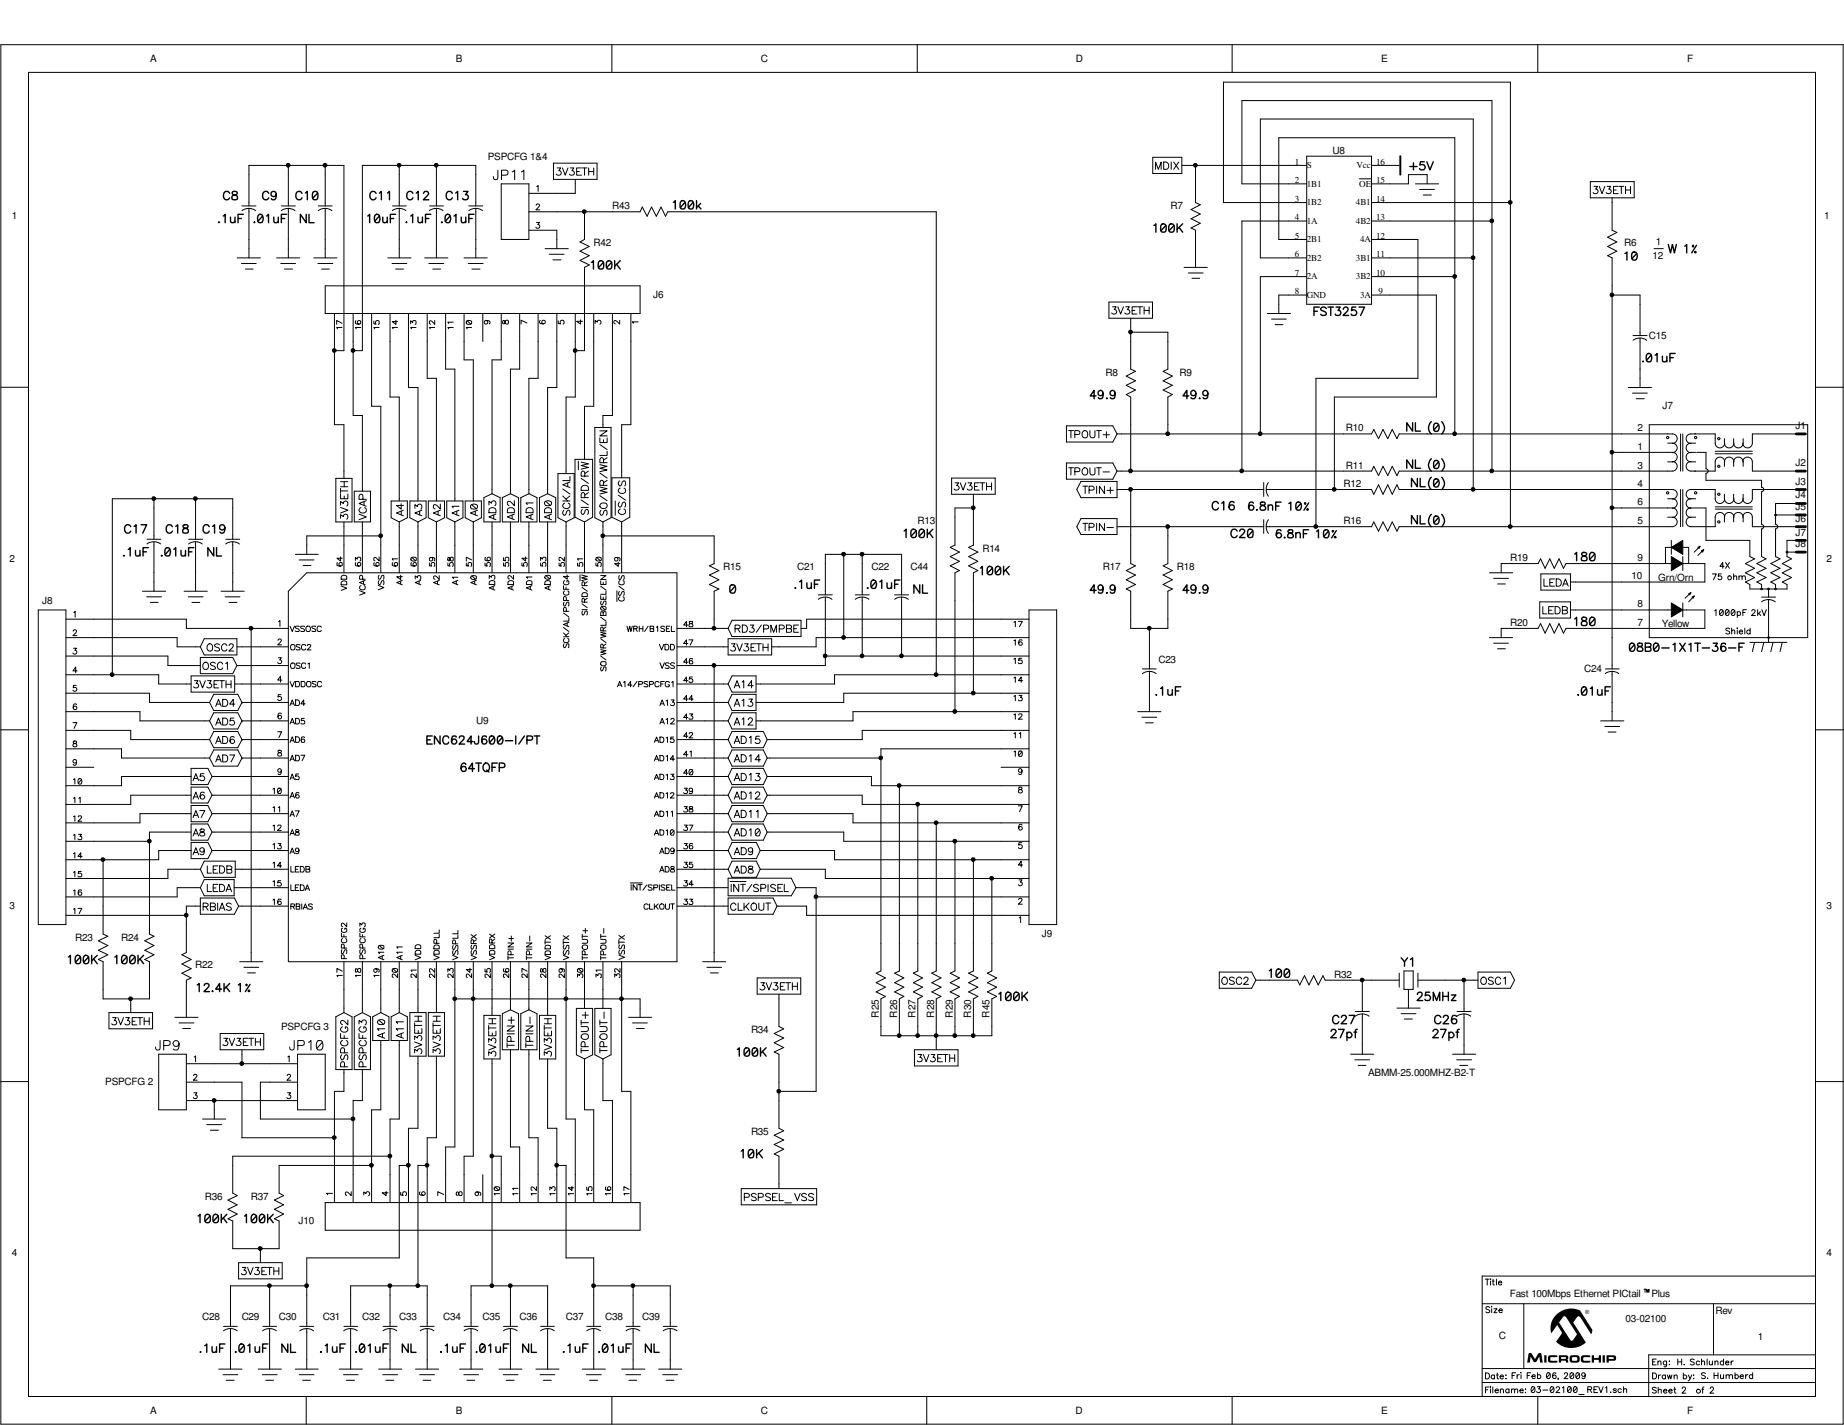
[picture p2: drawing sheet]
<svg xmlns="http://www.w3.org/2000/svg" width="279mm" height="216mm" viewBox="0 0 279 216" stroke-linecap="round" stroke-linejoin="round" font-family="sans-serif">
<defs><g id="words">
<text font-size="8.2" x="231.4" y="206.5">M</text>
<g font-size="1.5">
<text x="22.7" y="9.4">A</text>
<text x="69" y="9.4">B</text>
<text x="115.3" y="9.4">C</text>
<text x="163" y="9.4">D</text>
<text x="209.3" y="9.4">E</text>
<text x="255.7" y="9.4">F</text>
<text x="201.9" y="23.3">U8</text>
<text x="73.9" y="24.2">PSPCFG 1&amp;4</text>
<text x="1.8" y="33.2">1</text>
<text x="92.8" y="31.7">R43</text>
<text x="177.3" y="31.7">R7</text>
<text x="276.4" y="33.2">1</text>
<text x="89.9" y="37.3">R42</text>
<text x="246.1" y="37.3">R6</text>
<text x="250.4" y="39.2">12</text>
<text x="250.9" y="37.1">1</text>
<text x="99" y="45.2">J6</text>
<text x="249.9" y="51.4">C15</text>
<text x="167.5" y="56.9">R8</text>
<text x="178.7" y="56.9">R9</text>
<text x="203.9" y="65.4">R10</text>
<text x="248.1" y="65.4">2</text>
<text x="251.9" y="62">J7</text>
<text x="272" y="65">J1</text>
<text x="203.9" y="71">R11</text>
<text x="248.1" y="71">3</text>
<text x="248.1" y="68.2">1</text>
<text x="272" y="70.6">J2</text>
<text x="203.6" y="73.8">R12</text>
<text x="248.1" y="73.8">4</text>
<text x="248.1" y="76.6">6</text>
<text x="272" y="75.5">J4</text>
<text x="272" y="73.4">J3</text>
<text x="272" y="77.3">J5</text>
<text x="139" y="79.4">R13</text>
<text x="148.8" y="83.6">R14</text>
<text x="203.6" y="79.4">R16</text>
<text x="248.1" y="79.4">5</text>
<text x="272" y="82.9">J8</text>
<text x="272" y="79">J6</text>
<text x="272" y="81.2">J7</text>
<text x="1.4" y="85.1">2</text>
<text x="109.6" y="86.4">R15</text>
<text x="120.8" y="86.4">C21</text>
<text x="132" y="86.4">C22</text>
<text x="138" y="86.4">C44</text>
<text x="167.1" y="86.4">R17</text>
<text x="178.3" y="86.4">R18</text>
<text x="228.8" y="85">R19</text>
<text x="247.2" y="87.8">10</text>
<text x="248.1" y="85">9</text>
<text x="251.2" y="88">Grn/Orn</text>
<text x="276.7" y="85.1">2</text>
<text x="6.4" y="91.5">J8</text>
<text x="228.8" y="94.8">R20</text>
<text x="248.1" y="92">8</text>
<text x="248.1" y="94.8">7</text>
<text x="251.8" y="95">Yellow</text>
<text x="175.5" y="100.5">C23</text>
<text x="240" y="101.9">C24</text>
<text x="72.1" y="109.7">U9</text>
<text x="1.4" y="137.7">3</text>
<text x="276.7" y="137.7">3</text>
<text x="11.4" y="142.5">R23</text>
<text x="18.4" y="142.5">R24</text>
<text x="157.9" y="142">J9</text>
<text x="29.6" y="146.7">R22</text>
<text x="202.1" y="148.1">R32</text>
<text x="133.1" y="154.2" transform="rotate(-90 133.1 154.2)">R25</text>
<text x="135.9" y="154.2" transform="rotate(-90 135.9 154.2)">R26</text>
<text x="138.7" y="154.2" transform="rotate(-90 138.7 154.2)">R27</text>
<text x="141.5" y="154.2" transform="rotate(-90 141.5 154.2)">R28</text>
<text x="144.4" y="154.2" transform="rotate(-90 144.4 154.2)">R29</text>
<text x="147.2" y="154.2" transform="rotate(-90 147.2 154.2)">R30</text>
<text x="149.9" y="154.2" transform="rotate(-90 149.9 154.2)">R45</text>
<text x="42.6" y="156">PSPCFG 3</text>
<text x="113.8" y="156.5">R34</text>
<text x="16" y="164.4">PSPCFG 2</text>
<text x="207.3" y="163">ABMM-25.000MHZ-B2-T</text>
<text x="113.8" y="172">R35</text>
<text x="31" y="181.8">R36</text>
<text x="38" y="181.8">R37</text>
<text x="45.2" y="185.5">J10</text>
<text x="1.8" y="190.3">4</text>
<text x="276.7" y="190.3">4</text>
<text x="228.8" y="196.5">Fast 100Mbps Ethernet PICtail</text>
<text x="250.2" y="196.5">Plus</text>
<text x="30.6" y="200">C28</text>
<text x="36.6" y="200">C29</text>
<text x="42.2" y="200">C30</text>
<text x="48.9" y="200">C31</text>
<text x="54.9" y="200">C32</text>
<text x="60.5" y="200">C33</text>
<text x="67.1" y="200">C34</text>
<text x="73.1" y="200">C35</text>
<text x="78.7" y="200">C36</text>
<text x="85.7" y="200">C37</text>
<text x="91.7" y="200">C38</text>
<text x="97.3" y="200">C39</text>
<text x="227.1" y="202.9">C</text>
<text x="246.3" y="200.3">03-02100</text>
<text x="259.9" y="199">Rev</text>
<text x="266.4" y="203.1">1</text>
<text x="22.7" y="214.2">A</text>
<text x="69" y="214.2">B</text>
<text x="115.3" y="214.2">C</text>
<text x="163" y="214.2">D</text>
<text x="209.3" y="214.2">E</text>
<text x="255.7" y="214.2">F</text>
</g>
<g font-size="1.4">
<text x="196.2" y="27.8">2</text>
<text x="196.2" y="25">1</text>
<text x="198" y="28.3">1B1</text>
<text x="198" y="25.5">S</text>
<text x="205.5" y="25.5">Vcc</text>
<text x="206" y="28.3">OE</text>
<text x="208.5" y="27.8">15</text>
<text x="208.5" y="25">16</text>
<text x="196.2" y="30.6">3</text>
<text x="196.2" y="33.4">4</text>
<text x="198" y="31.1">1B2</text>
<text x="198" y="33.9">1A</text>
<text x="205.4" y="31.1">4B1</text>
<text x="205.4" y="33.9">4B2</text>
<text x="208.5" y="30.6">14</text>
<text x="208.5" y="33.4">13</text>
<text x="196.2" y="39">6</text>
<text x="196.2" y="36.2">5</text>
<text x="196.2" y="41.8">7</text>
<text x="198" y="39.5">2B2</text>
<text x="198" y="36.7">2B1</text>
<text x="205.4" y="39.5">3B1</text>
<text x="206.1" y="36.7">4A</text>
<text x="208.5" y="39">11</text>
<text x="208.5" y="36.2">12</text>
<text x="208.5" y="41.8">10</text>
<text x="196.2" y="44.6">8</text>
<text x="198" y="45.1">GND</text>
<text x="198" y="42.3">2A</text>
<text x="205.4" y="42.3">3B2</text>
<text x="206.1" y="45.1">3A</text>
<text x="208.9" y="44.6">9</text>
</g>
</g></defs>
<g fill="none" stroke="#000" stroke-width=".15">
<path d="M.1 6.8h279.2v209h-279.2zM4.3 11h270.8v200.6h-270.8zM46.4 6.8v4.2M92.7 6.8v4.2M139 6.8v4.2M186.7 6.8v4.2M233 6.8v4.2M35.9 39.1h3.6M36.6 39.9h2.2M36.7 31.9a1.76 1.76 0 0 1 2 0M36.7 31.2h2.1M37.7 31.2v-6.1h14.4v28h-1.4"/>
<path d="M37.7 31.5v7.6M41.9 39.1h3.5M42.5 39.9h2.3M42.6 31.9a1.76 1.76 0 0 1 2.1 0M42.6 31.2h2.1M43.7 25.1v6.1M43.7 31.5v7.6M47.5 39.1h3.6M48.2 39.9h2.2M48.2 31.9a1.76 1.76 0 0 1 2.1 0M48.2 31.2h2.1M49.3 25.1v6.1"/>
<path d="M49.3 31.5v7.6M58.8 39.1h3.5M59.4 39.9h2.2M59.4 31.9a1.76 1.76 0 0 1 2.1 0M59.5 31.2h2.1M60.5 25.1v6.1M60.5 31.5v7.6M64.3 39.1h3.6M65 39.9h2.2M65.1 31.9a1.76 1.76 0 0 1 2 0M65.1 31.2h2.1M66.1 25.1v6.1"/>
<path d="M66.1 31.5v7.6M70.3 39.1h3.5M71 39.9h2.2M71 31.9a1.76 1.76 0 0 1 2.1 0M71 31.2h2.2M72.1 31.2v-6.1h-17.2v28h-1.4M72.1 31.5v7.6M75.4 25.8v1.3l-.2 .1h-.3l-.1-.4M75.9 27.9h4.2v8.4h-4.2zM76 26.5h.6l.3-.1v-.5l-.3-.1h-.6v1.4M77.6 26l.4-.2v1.4M79 26l.4-.2v1.4"/>
<path d="M80.1 34.9h4.3v2.8M80.1 32.1h16.9l.3-.7 .7 1.4 .7-1.4 .7 1.4 .8-1.4 .6 1.4 .4-.7h40.7v70.1M81.2 31.1l.2-.2 .3 .2-.1 .3-.4 .4h.6M81.3 33.7h.4l-.2 .3a.3 .3 0 0 1 .2 .5 .3 .3 0 0 1-.5-.1M81.3 28.3l.2-.2v.9M82.6 37.7h3.5M83.2 38.5h2.3M83.8 39.4h1.2M83.9 24.7h6.6v2.5h-6.6zM84.4 25.4h.6l-.3 .5a.37 .37 0 0 1 .3 .5 .37 .37 0 0 1-.6 .1l-.1-.1M85.2 25.4l.4 1.1 .5-1.1M86.4 25.4h.6l-.3 .5a.37 .37 0 0 1 .3 .5 .37 .37 0 0 1-.6 .1l-.1-.1"/>
<path d="M87.2 27.2v2.1h-7.1M87.4 26h.4M88.1 25.4h-.7v1.1h.7M88.2 25.4h.7M88.6 32.1v4.2l-.7 .4 1.4 .6-1.4 .8 1.4 .6-1.4 .8 1.4 .6-.7 .4v12.6h-1.4M88.6 25.4v1.1M89.2 26h.8M89.2 25.4v1.1M90 25.4v1.1M174.7 23.8h4.4v2.5h-4.4zM175.1 25.7v-1.1l.4 1.1 .4-1.1v1.1M176.3 24.6h.4a.58 .58 0 0 1 .4 .5 .58 .58 0 0 1-.4 .6h-.4z"/>
<path d="M177.5 24.6v1.1M177.8 24.6l.8 1.1M178.6 24.6l-.8 1.1M179.1 25.1h18.9M181.1 25.1v5.6l.8 .3-1.4 .7 1.4 .7-1.4 .7 1.4 .7-1.4 .7 .6 .4v5.6M198 36.3h-4.2v-15.4h26.6v44.8M198 30.7h-12.6v-18.3h43.5v67.4M198 39.1h-7v-21.1h32.2v56.2M198 27.9h-9.8v-12.7h37.9v56.2M198 33.5h-9.8v37.9M198 23.7h9.8v22.4h-9.8zM206 27.1h1.8"/>
<path d="M207.8 36.3h7v21h-15.4v22.5M207.8 39.1h15.4M207.8 30.7h21.1M207.8 27.9h5.6v-1.4h2.8v1.4M207.8 25.1h4.2M207.8 33.5h18.3M214.5 27.9h3.5M215.1 28.7h2.2M215.6 29.5h1.3M241 27.5h6.6v2.5h-6.6zM241.5 28.2h.6l-.3 .5a.37 .37 0 0 1 .3 .5 .37 .37 0 0 1-.6 .1l-.1-.1M242.3 28.2l.4 1.1 .5-1.1"/>
<path d="M243.5 28.2h.6l-.3 .5a.37 .37 0 0 1 .3 .5 .37 .37 0 0 1-.6 .1l-.1-.1M244.3 30v4.9l.7 .3-1.4 .7 1.4 .8-1.4 .6 1.4 .8-1.4 .6 .7 .4v62.2M244.5 28.8h.4M245.2 28.2h-.7v1.1h.7M245.3 28.2h.7M245.7 28.2v1.1M246.3 28.8h.8M246.3 28.2v1.1M247.1 28.2v1.1M250.6 37.7h1.4M.1 58.7h4.2M37.2 40.8h1.2"/>
<path d="M43.1 40.8h1.2M48.7 40.8h1.2M49.3 43.3h47.7v4.2h-47.7zM50.7 47.5v16.8h1.4v8.2M51.8 49.6h-.8l.1 .2M51.8 49l-.8-.4v.5M53.5 47.5v15.4h1.4v11.5M53.9 48.6l-.1 .4 .4 .1h.4l.1-.4a.28 .28 0 0 0-.5 0 .28 .28 0 0 0 .2 .4M54.7 49.6h-.9l.2 .2M56.3 47.5v14.1h1.4v25.2M56.6 48.6v.5h.4a.32 .32 0 0 1 0-.5 .32 .32 0 0 1 .4 .1v.4h-.1M57.4 49.6h-.8l.2 .2"/>
<path d="M59.1 47.5v12.7h1.4v15.7M59.9 40.8h1.2M60 48.5v.6l-.6-.4h.8M60.2 49.6h-.8l.2 .2M61.9 47.5v11.2h1.4v17.2M62.2 49.1v-.5l.3 .3 .1-.3h.2l.2 .1v.4h-.1M63 49.6h-.8l.2 .2M64.7 47.5v9.8h1.4v18.6M65.6 40.8h1.2M65.9 49.6h-.8l.1 .2M65.9 48.6v.5l-.4-.4-.3-.1-.1 .1v.3l.1 .1M67.5 47.5v8.4h1.4v20"/>
<path d="M68.7 49.6h-.8l.1 .2M68.7 48.8h-.8l.1 .2M70.3 47.5v7h1.4v21.4M70.7 48.7l.3-.1h.3l.2 .1v.3l-.4 .1h-.3l-.1-.1zM70.8 48.6l.5 .5M71.5 49.6h-.8l.1 .2M71.5 40.8h1.2M73.2 47.5v4.2M73.7 48.6a.28 .28 0 0 1 .2 .3 .28 .28 0 0 1-.4 .1 .28 .28 0 0 1 0-.4h.2a.42 .42 0 0 1 .6 .3l-.2 .2M75.9 47.5v7h-1.4v20.3M76.2 48.6v.4l.2 .1 .4-.6a.3 .3 0 0 1 .3 .3 .3 .3 0 0 1-.3 .3l-.2-.1-.1-.4zM78.7 47.5v8.4h-1.4v18.9"/>
<path d="M79.8 48.9l-.8-.4v.6M81.5 47.5v9.8h-1.4v17.5M81.9 48.6h-.1a.44 .44 0 0 0 .3 .5 .44 .44 0 0 0 .5-.3 .28 .28 0 0 0-.2-.3 .28 .28 0 0 0-.3 .3 .28 .28 0 0 0 .2 .3M84.4 47.5v11.2h-1.4v16.1M84.6 48.6v.4l.4 .1a.31 .31 0 0 1 0-.5 .31 .31 0 0 1 .4 0 .31 .31 0 0 1-.1 .5M87.2 47.5v12.7h-1.4v11.6M88 48.5v.6l-.6-.4h.9M90 47.5v14.1h-1.4v8M90.2 49v-.4l.3 .2a.3 .3 0 0 1 .5-.2 .3 .3 0 0 1-.1 .5M92.8 47.5v15.4h-1.4v1.9M93.9 48.5v.6l-.4-.4-.3-.1-.2 .3 .2 .2M95.6 47.5v16.8h-1.4v8.1"/>
<path d="M96.7 48.8h-.9l.2 .2M168 45.8h6.6v2.4h-6.6zM168.6 46.5h.5l-.3 .4a.37 .37 0 0 1 .4 .5 .37 .37 0 0 1-.6 .1l-.2-.1M169.4 46.5l.4 1.1 .4-1.1M170.6 46.5h.5l-.3 .4a.37 .37 0 0 1 .4 .5 .37 .37 0 0 1-.6 .1l-.2-.1M171.3 50.3h5.7v5.6l-.8 .4 1.4 .7-1.4 .7 1.4 .7-1.4 .7 1.4 .7-.6 .4v5.5M171.3 48.2v7.7l.7 .4-1.4 .7 1.4 .7-1.4 .7 1.4 .7-1.4 .7 .7 .4v11.2M171.5 47h.5M172.3 46.5h-.8v1.1h.8M172.4 46.5h.7M172.7 46.5v1.1M173.4 47h.7"/>
<path d="M173.4 46.5v1.1M174.1 46.5v1.1M179.4 40.5h3.5M180 41.4h2.3M180.6 42.2h1.2M192 47.5h3.5M192.7 48.3h2.2M193.2 49.2h1.2M198 44.7h-4.2v2.8M198 41.9h-7v23.8M207.8 44.7h9.8v15.5h-15.4v14M207.8 41.9h12.6"/>
<path d="M244.3 44.7h4.2v6.1M246.7 58.7h3.5M247.4 59.6h2.2M247.4 51.6a1.76 1.76 0 0 1 2.1 0M247.4 50.8h2.2M248.5 51.2v7.5M275.1 58.7h4.2M23.3 75.6v6.1M29.6 75.6v6.1M50.9 72.5h2.4v6.6h-2.4zM51.6 78.5v-.5l.4 .3a.37 .37 0 0 1 .5-.4 .37 .37 0 0 1 .2 .6l-.2 .2M51.6 76.9l1.1 .4-1.1 .4"/>
<path d="M51.6 76.5v-.5l.4 .3a.37 .37 0 0 1 .5-.4 .37 .37 0 0 1 .2 .6l-.2 .2M51.6 74.8v.8h1.1v-.8M51.6 74.4h1.1M51.6 74v.7M51.6 73.7h1.1M51.6 73h1.1M52.1 79.1v7.7M52.2 73v.7M52.2 75.1v.5M53.7 74.4h2.4v4.7h-2.4zM54.4 77.9l1.1 .4-1.1 .4M54.7 76.9a.41 .41 0 0 0-.3 .5 .41 .41 0 0 0 .4 .3h.3a.42 .42 0 0 0 .4-.3 .42 .42 0 0 0-.3-.5"/>
<path d="M54.9 79.1v7.7M55 75.6l-.1-.7h-.4l-.1 .2v.5h1.1M55.2 76v.6M55.5 75.9l-1.1 .4 1.1 .4M59.3 75.9h2.4v2.5l-1.2 .7-1.2-.7zM60.5 79.1v7.7M60.8 76.3v.8l-.7-.5h1M60.8 77.5v.5M61.1 77.3l-1 .4 1 .4M62.1 75.9h2.5v2.5l-1.3 .7-1.2-.7zM62.9 77v-.5l.3 .3a.37 .37 0 0 1 .6-.4 .37 .37 0 0 1 .1 .6l-.1 .1M63.3 79.1v7.7"/>
<path d="M63.6 77.5v.5M63.9 77.3l-1 .4 1 .4M64.9 75.9h2.5v2.5l-1.3 .7-1.2-.7zM66.1 79.1v7.7M66.4 77.5v.5M66.7 77.3l-1 .4 1 .4M66.7 76.4v.7l-.5-.5-.4-.1h-.1v.4l.2 .2M67.7 75.9h2.4v2.5l-1.2 .7-1.2-.7zM68.9 79.1v7.7M69.2 77.5v.5M69.6 77.3l-1.1 .4 1.1 .4M69.6 76.7h-1.1l.2 .3"/>
<path d="M70.5 75.9h2.4v2.5l-1.2 .7-1.2-.7zM71.3 76.5a.64 .64 0 0 1 1 .2 .54 .54 0 0 1-.5 .4 .54 .54 0 0 1-.5-.4zM71.5 76.5l.7 .6M71.7 79.1v7.7M72 77.5v.5M72.3 77.3l-1 .4 1 .4M73.3 75.4l1.2-.6 1.3 .6v3.7h-2.5zM74.1 76.5v-.6l.4 .3a.37 .37 0 0 1 .5-.3 .37 .37 0 0 1 .1 .6l-.1 .1M74.1 77.1a.58 .58 0 0 1 .6-.2 .58 .58 0 0 1 .4 .4v.4h-1zM74.5 79.1v7.7M74.8 78.1v.5M75.1 77.9l-1 .4 1 .4"/>
<path d="M76.1 75.4l1.2-.6 1.3 .6v3.7h-2.5zM76.9 77.1a.58 .58 0 0 1 .6-.2 .58 .58 0 0 1 .4 .4v.4h-1zM77.3 79.1v7.7M77.6 78.1v.5M77.9 77.9l-1 .4 1 .4M77.9 75.9v.7l-.5-.5-.4-.2-.1 .1v.4l.2 .2M78.9 75.4l1.2-.6 1.3 .6v3.7h-2.5zM79.8 77.1a.58 .58 0 0 1 .5-.2 .58 .58 0 0 1 .5 .4v.4h-1.1zM80.1 79.1v7.7M80.4 78.1v.5M80.8 77.9l-1.1 .4 1.1 .4M80.8 76.2h-1.1l.2 .3"/>
<path d="M81.7 75.4l1.3-.6 1.2 .6v3.7h-2.5zM82.5 77.1a.58 .58 0 0 1 .6-.2 .58 .58 0 0 1 .5 .4v.4h-1.1zM82.5 76a.64 .64 0 0 1 1.1 .2 .54 .54 0 0 1-.6 .4 .54 .54 0 0 1-.5-.4zM82.7 75.9l.7 .7M83 79.1v7.7M83.2 78.1v.5M83.6 77.9l-1.1 .4 1.1 .4M84.5 71.8h2.5v6.6l-1.2 .7-1.3-.7zM85.3 75.9h1.1M85.3 75.1l.7 .8M85.3 74.1l1.1 .7M85.4 77.3a.38 .38 0 0 0-.2 .4 .38 .38 0 0 0 .4 .3l.3-.6 .3-.1 .2 .3-.2 .5"/>
<path d="M85.6 76.2a.41 .41 0 0 0-.3 .5 .41 .41 0 0 0 .4 .3h.3a.42 .42 0 0 0 .4-.3 .42 .42 0 0 0-.3-.5M85.8 79.1v7.7M86 73.2v.5M86.4 73l-1.1 .4 1.1 .5M86.4 72.2v.6h-1.1M86.4 75.1l-.6 .5M87.1 69.6h2.7v8.8l-1.2 .7-1.5-.7zM87.6 69.9v1.3M88.1 70l1.1 .3-1.1 .2 1.1 .3-1.1 .3M88.1 76.9h1.1M88.1 75.7l1.1 .8M88.1 72.5l1.1 .7"/>
<path d="M88.1 73.7a.58 .58 0 0 1 .6-.2 .58 .58 0 0 1 .5 .4v.4h-1.1zM88.2 77.2a.38 .38 0 0 0-.2 .4 .38 .38 0 0 0 .4 .3l.3-.6 .3-.1 .2 .3-.2 .4M88.6 79.1v7.7M88.6 75.4v-.6l-.2-.2-.2 .1-.1 .2v.5h1.1M88.6 72.1v-.6l-.2-.1h-.2l-.1 .2v.5h1.1M89.2 74.6l-.6 .4M89.2 71.4l-.6 .4M90.1 64.8h2.5v13.6l-1.2 .7-1.3-.7zM90.9 73.8l1.1 .2-1.1 .3 1.1 .3-1.1 .2M90.9 70.4l1.1 .3-1.1 .3 1.1 .2-1.1 .3M90.9 66.3v.8h1.1v-.8M90.9 65.3h1.1l-1.1 .7h1.1"/>
<path d="M90.9 75.1l1.1 .8M90.9 71.7l1.1 .7M90.9 67.4l1.1 .7M91.1 77.3a.38 .38 0 0 0-.2 .4 .38 .38 0 0 0 .4 .3l.2-.6 .4-.1 .1 .3-.1 .5M91.1 76.3a.54 .54 0 0 1 .6-.1 .54 .54 0 0 1 .2 .6 .59 .59 0 0 1-.6 .2 .59 .59 0 0 1-.4-.5zM91.4 79.1v7.7M91.4 73.5v-.6l-.2-.1h-.2l-.1 .2v.5h1.1M91.4 70.1v-.6l-.2-.2-.2 .1-.1 .2v.5h1.1M91.4 66.6v.5M92 68.4v.6h-1.1M92 72.8l-.6 .4M92 69.3l-.6 .4"/>
<path d="M92.7 72.4h2.7v6l-1.2 .7-1.5-.7zM93.2 75.9v2.2M93.7 75l1.1 .8M93.9 76.1a.38 .38 0 0 0-.2 .4 .38 .38 0 0 0 .4 .3l.2-.6 .4-.1 .1 .3-.1 .4M93.9 72.9a.38 .38 0 0 0-.2 .4 .38 .38 0 0 0 .4 .3l.2-.6 .4-.1 .1 .3-.1 .4M94 77.1a.41 .41 0 0 0-.3 .5 .41 .41 0 0 0 .4 .3h.3a.42 .42 0 0 0 .4-.3 .42 .42 0 0 0-.3-.5M94 74a.41 .41 0 0 0-.3 .4 .41 .41 0 0 0 .4 .4h.3a.42 .42 0 0 0 .4-.4 .42 .42 0 0 0-.3-.4M94.2 79.1v7.7M144.2 72.4h6.6v2.5h-6.6zM144.7 73.2h.5l-.3 .4a.37 .37 0 0 1 .4 .5 .37 .37 0 0 1-.6 .1l-.1-.1M145.5 73.2l.4 1.1 .4-1.1M146.7 73.2h.5l-.3 .4a.37 .37 0 0 1 .4 .5 .37 .37 0 0 1-.6 .1l-.1-.1"/>
<path d="M147.5 77h-2.8v5.6l-.7 .3 1.4 .8-1.4 .6 1.4 .7-1.4 .7 1.4 .7-.7 .4v21M147.5 74.9v7.7l-.7 .3 1.4 .8-1.4 .6 1.4 .7-1.4 .7 1.4 .7-.7 .4v18.2M147.7 73.7h.4M148.4 73.2h-.7v1.1h.7M148.5 73.2h.7M148.8 73.2v1.1M149.5 73.7h.7M149.5 73.2v1.1M150.2 73.2v1.1M161.6 64.5h7l.6 1.2-.6 1.3h-7zM161.6 70.1h7l.6 1.3-.6 1.2h-7zM161.9 65.2h.7"/>
<path d="M161.9 70.9h.7M162.3 65.2v1.1M162.3 70.9v1.1M162.9 65.8l.7-.1v-.3l-.2-.2h-.5v1.1M162.9 71.5l.7-.1v-.4l-.2-.1h-.5v1.1M163.8 72.9h5.4v2.5h-5.4l-.6-1.2zM163.8 78.6h5.4v2.4h-5.4l-.6-1.2zM164.1 65.4l.2-.2a.54 .54 0 0 1 .5 .6 .54 .54 0 0 1-.6 .5l-.2-.3zM164.1 71l.2-.1a.54 .54 0 0 1 .5 .6 .54 .54 0 0 1-.6 .4l-.2-.3zM164.1 73.7h.7M164.1 79.3h.7M164.4 73.7v1.1"/>
<path d="M164.4 79.3v1.1M165 74.3l.7-.1v-.4l-.2-.1h-.5v1.1M165 79.9l.7-.1v-.4l-.2-.1h-.5v1.1M165.1 65.2v.8l.2 .3h.2l.4-.1v-1M165.1 70.9v.8l.2 .2 .2 .1 .4-.2v-.9M166.2 73.7v1.1M166.2 79.3v1.1M166.2 65.2h.7M166.2 70.9h.7M166.5 65.2v1.1M166.5 70.9v1.1M167.1 65.9h1"/>
<path d="M167.1 71.5h1M167.3 73.7v1.1l-.7-1.1v1.1M167.3 79.3v1.1l-.7-1.1v1.1M167.6 65.4v.9M167.7 74.3h1M167.7 79.9h1M168.2 73.8v1M169.2 65.7h38.6l.4-.6 .7 1.4 .6-1.4 .8 1.4 .6-1.4 .8 1.4 .3-.8h41.4a.72 .72 0 0 1 .7 .8 .72 .72 0 0 1-.7 .7M169.2 74.2h22.3M169.2 79.8h22.3M171.3 74.2v11.2l.7 .3-1.4 .7 1.4 .7-1.4 .7 1.4 .8-1.4 .6 .7 .4v5.6h5.7v-5.6l.6-.4-1.4-.6 1.4-.8-1.4-.7 1.4-.7-1.4-.7 .8-.3v-5.6M191.5 73.1v2.1"/>
<path d="M191.5 78.7v2.1M191.9 74.2h15.9l.4 .7 .7-1.5 .6 1.5 .8-1.5 .6 1.5 .8-1.5 .3 .8h41.4a.72 .72 0 0 1 .7 .7 .72 .72 0 0 1-.7 .7M192.2 78.7a1.76 1.76 0 0 0 0 2.1M192.2 73.1a1.76 1.76 0 0 0 0 2.1M244.3 77h9.1a.72 .72 0 0 1 .7 .7 .72 .72 0 0 1-.7 .7M244.3 68.5h9.1a.72 .72 0 0 1 .7 .8 .72 .72 0 0 1-.7 .7h-.7M247.9 60.4h1.2M249.9 64.3h24v32.3h-24zM252.6 74.5h.2v.3h-.2zM252.6 66.2h.2v.2h-.2zM252.7 78.4h.7a.72 .72 0 0 1 .7 .7 .72 .72 0 0 1-.7 .7h-41.4l-.3 .7-.8-1.4-.6 1.4-.8-1.4-.6 1.4-.7-1.4-.4 .7h-15.9M252.7 75.6h.7a.72 .72 0 0 1 .7 .7 .72 .72 0 0 1-.7 .7"/>
<path d="M252.7 67.1h.7a.72 .72 0 0 1 .7 .8 .72 .72 0 0 1-.7 .7M253.4 69.9a.72 .72 0 0 1 .7 .8 .72 .72 0 0 1-.7 .7h-41.4l-.3 .7-.8-1.4-.6 1.4-.8-1.4-.6 1.4-.7-1.4-.4 .7h-38.6M254.6 65.7v5.7M254.6 74.2v5.6M255 65.7v5.7M255 74.2v5.6M256 77h2.5v4.9h6.6v2.4l.8 .4-1.4 .7 1.4 .7-1.4 .7 1.4 .7-1.4 .7 .6 .4v.6h5.7v-.6l-.8-.4 1.4-.7-1.4-.7 1.4-.7-1.4-.7 1.4-.7-.6-.4v-2.4h1.4M256.2 69.9a.72 .72 0 0 0-.7 .8 .72 .72 0 0 0 .7 .7h3.7v-1.4a.72 .72 0 0 1 .7-.7 .72 .72 0 0 1 .7 .7M256.2 77a.72 .72 0 0 0-.7 .7 .72 .72 0 0 0 .7 .7M256.8 74.5h.2v.3h-.2zM256.8 66.2h.2v.2h-.2zM256.9 78.4h-.7a.72 .72 0 0 0-.7 .7 .72 .72 0 0 0 .7 .7h3.7v-1.4a.72 .72 0 0 1 .7-.8 .72 .72 0 0 1 .7 .8"/>
<path d="M256.9 75.6h-.7a.72 .72 0 0 0-.7 .7 .72 .72 0 0 0 .7 .7M256.9 68.5h-.7a.72 .72 0 0 0-.7 .8 .72 .72 0 0 0 .7 .7h.7M256.9 67.1h-.7a.72 .72 0 0 0-.7 .8 .72 .72 0 0 0 .7 .7M257.1 68.5h1.4v2.5M258.5 71a.34 .34 0 0 1 .3 .4 .34 .34 0 0 1-.3 .3v1.1h8.4v1a.34 .34 0 0 1 .4 .4 .34 .34 0 0 1-.4 .3v4.9M259.9 77.1h5.6M259.9 76.8h5.6M259.9 68.7h5.6M259.9 68.4h5.6M260.3 78.9h.3v.3h-.3zM260.3 74.8h.3v.2h-.3zM260.3 70.5h.3v.3h-.3z"/>
<path d="M260.3 66.3h.3v.3h-.3zM261.3 74.9v.7a.72 .72 0 0 0 .7 .7 .72 .72 0 0 0 .7-.7M261.3 66.5v.6a.72 .72 0 0 0 .7 .8 .72 .72 0 0 0 .7-.8M261.3 75.6a.72 .72 0 0 1-.7 .7 .72 .72 0 0 1-.7-.7v-1.4h-3.7a.72 .72 0 0 0-.7 .7 .72 .72 0 0 0 .7 .7M261.3 67.1a.72 .72 0 0 1-.7 .8 .72 .72 0 0 1-.7-.8v-1.4h-3.7a.72 .72 0 0 0-.7 .8 .72 .72 0 0 0 .7 .7M262.7 79.1v-.7a.72 .72 0 0 1 .7-.8 .72 .72 0 0 1 .7 .8v.7M262.7 74.9v.7a.72 .72 0 0 0 .7 .7 .72 .72 0 0 0 .7-.7v-.7M262.7 70.7v-.7a.72 .72 0 0 1 .7-.7 .72 .72 0 0 1 .7 .7v.7M262.7 66.5v.6a.72 .72 0 0 0 .7 .8 .72 .72 0 0 0 .7-.8v-.6M262.7 78.4a.72 .72 0 0 0-.7-.8 .72 .72 0 0 0-.7 .8v.7M262.7 70a.72 .72 0 0 0-.7-.7 .72 .72 0 0 0-.7 .7v.7M264.1 78.4a.72 .72 0 0 1 .7-.8 .72 .72 0 0 1 .7 .8v1.4h6.7"/>
<path d="M264.1 70a.72 .72 0 0 1 .7-.7 .72 .72 0 0 1 .7 .7v1.4h6.7M266.9 79.5a.34 .34 0 0 1 .4 .3 .34 .34 0 0 1-.4 .3v4.2l.7 .4-1.4 .7 1.4 .7-1.4 .7 1.4 .7-1.4 .7 .7 .4v.6M268.9 77.9h.2v.2h-.2zM269 79.5a.34 .34 0 0 1 .4 .3 .34 .34 0 0 1-.4 .3v4.2l.7 .4-1.4 .7 1.4 .7-1.4 .7 1.4 .7-1.4 .7 .7 .4v.6M269 78h3.2M272.2 74.2h-6.7v1.4a.72 .72 0 0 1-.7 .7 .72 .72 0 0 1-.7-.7M272.2 65.7h-6.7v1.4a.72 .72 0 0 1-.7 .8 .72 .72 0 0 1-.7-.8M272.2 76.3h-3.2v3.1M5.8 92.4h4.2v47.7h-4.2zM10 99.4h15.4v1.4h5M10 93.8h18.2v1.4h15.5M10 96.6h16.8v1.4h3.6"/>
<path d="M11.1 95.6l.2-.2 .3 .2-.1 .3-.5 .4h.6M11.1 98.2h.5l-.3 .4a.3 .3 0 0 1 .3 .4 .3 .3 0 0 1-.6-.1M11.2 92.8l.2-.2v.9M21.6 89.6h3.5M22.2 90.4h2.3M22.3 82.4a1.76 1.76 0 0 1 2 0M22.3 81.7h2.1M22.8 91.3h1.2M23.3 82v7.6M27.9 89.6h3.5M28.5 90.4h2.3M28.6 82.4a1.76 1.76 0 0 1 2 0"/>
<path d="M28.6 81.7h2.1M29.1 91.3h1.2M29.6 82v7.6M30.4 99.6h4.9l.6 1.2-.6 1.3h-4.9zM30.9 96.8h5v2.4h-5l-.5-1.2zM31.5 97.7l.2-.2a.54 .54 0 0 1 .5 .6 .54 .54 0 0 1-.6 .5l-.2-.3zM33.3 97.7a.38 .38 0 0 0-.5-.2 .38 .38 0 0 0-.2 .4l.5 .3 .2 .3-.3 .1-.5-.1M33.5 89.6h3.5M34.1 90.4h2.3M34.2 82.4a1.76 1.76 0 0 1 2.1 0M34.2 81.7h2.1M34.4 97.8a.41 .41 0 0 0-.5-.3 .41 .41 0 0 0-.3 .5v.3a.42 .42 0 0 0 .3 .3 .42 .42 0 0 0 .5-.2"/>
<path d="M34.7 97.8l.2-.3h.2l.2 .2-.1 .4-.5 .5h.7M34.7 91.3h1.2M35.3 81.7v-6.1h-18.3v26.6M35.3 82v7.6M35.9 98h7.8M38.1 95.2v50.5M42.1 97l.2-.2h.2l.1 .2-.1 .3-.4 .4h.6M42.2 99.7h.4l-.2 .3a.3 .3 0 0 1 .2 .5 .3 .3 0 0 1-.5-.1M42.2 94.2l.2-.2v.9M43.9 94.9l.4 .8 .3-.8M44.1 97.7h.1a.44 .44 0 0 1 .5 .2 .44 .44 0 0 1-.2 .6l-.4-.1-.1-.2zM44.7 84h3.5"/>
<path d="M45.3 95v-.1l-.6 .1 .1 .2 .5 .3v.2l-.6-.1M45.3 84.8h2.3M45.5 97.7h-.1h-.5l.1 .3 .5 .3-.1 .2-.5-.1M45.9 85.7h1.2M46.1 95v-.1l-.5 .1v.2l.5 .3v.2l-.5-.1M46.3 97.8l-.1-.1h-.4l-.1 .3 .1 .5h.4l.1-.2M46.4 95l.1-.1a.44 .44 0 0 1 .5 .2 .44 .44 0 0 1-.1 .6l-.5-.1v-.2zM46.5 86.8h56.1v58.9h-58.9v-56.1zM46.6 97.8l.1-.1h.3l.1 .1-.2 .3-.4 .4h.6M47.8 95v-.1l-.6 .1 .1 .2 .5 .3v.2l-.6-.1M48.7 95l-.1-.1h-.4l-.2 .3 .2 .5h.4l.1-.2M51.1 85.3v.3l.3 .2 .4-.1 .1-.4a.28 .28 0 0 0-.5 .1 .28 .28 0 0 0 .2 .4"/>
<path d="M51.6 84.4v.6l-.5-.4h.8M51.7 88.8l.8 .3-.8 .4M51.7 88.2l.3-.2 .5 .1v.5h-.8zM51.7 87.3l.3-.1h.5v.6h-.8zM53.8 84.9v-.4l.3 .2 .1-.2 .2-.1 .3 .1v.4l-.2 .1M53.9 85.3l-.1 .3 .4 .2 .4-.1 .1-.4a.28 .28 0 0 0-.5 .1 .28 .28 0 0 0 .2 .4M54.5 89.5l.8 .3-.8 .4M54.7 88.7a.33 .33 0 0 0-.2 .4 .33 .33 0 0 0 .3 .3l.5-.2v-.3l-.1-.2M54.9 87.8v-.6h-.3l-.1 .6h.8M55.1 88.1v.4M55.3 87.9l-.8 .4 .8 .3M56.7 85.3l-.1 .3 .4 .2 .4-.1v-.4a.28 .28 0 0 0-.4 .1 .28 .28 0 0 0 .2 .4"/>
<path d="M57.3 88.7l.9 .3-.9 .4M57.4 84.4v.6l-.3-.4-.3-.1h-.2v.4l.2 .1M57.4 88l-.1 .2 .1 .4 .3-.1 .3-.5 .2 .1-.1 .5M57.4 87.2l-.1 .2 .1 .4 .3-.1 .3-.5h.2l-.1 .6M57.7 81.2h-11.2v2.8M59.5 85.3l-.1 .3 .4 .2 .4-.1v-.4a.28 .28 0 0 0-.4 .1 .28 .28 0 0 0 .2 .4M60.2 84.7h-.8l.2 .2M60.7 87.2v.6l-.6-.4h.9M60.7 88.1v.4M61 87.9l-.9 .4 .9 .3M62.3 84.5l.3-.1 .3 .1h.2v.4l-.4 .1h-.3l-.1-.1zM62.4 85.3l-.1 .3 .3 .2 .4-.1 .1-.4a.28 .28 0 0 0-.5 .1 .28 .28 0 0 0 .2 .4"/>
<path d="M62.4 84.5l.5 .5M62.9 87.7v-.5l.3 .3 .1-.2 .2-.1 .3 .1v.4l-.2 .1M63.5 88.1v.4M63.8 87.9l-.9 .4 .9 .3M65.1 85.3v.4l.3 .1a.32 .32 0 0 1 0-.5 .32 .32 0 0 1 .5 0v.4l-.2 .1M65.3 84.5a.28 .28 0 0 1 .2 .4 .28 .28 0 0 1-.4 0l.1-.4h.3l.4 .1-.1 .4M66.3 88.1v.4M66.5 87.9l-.8 .4 .8 .3M66.5 87.2v.6l-.3-.4-.3-.2-.2 .4 .2 .2M67.9 85.3v.4l.3 .1a.32 .32 0 0 1 0-.5 .32 .32 0 0 1 .5 0v.4l-.2 .1M67.9 84.5v.4l.1 .1 .3-.5h.3l.1 .4-.4 .1-.2-.5zM69.1 88.1v.4"/>
<path d="M69.4 87.9l-.9 .4 .9 .3M69.4 87.5h-.9l.2 .2M70.7 85.3v.4l.3 .1a.32 .32 0 0 1 0-.5 .32 .32 0 0 1 .5 0v.4l-.2 .1M71.4 87.3l.3-.1 .5 .1v.4l-.4 .1a.38 .38 0 0 1-.5-.3zM71.5 84.8l-.8-.4v.6M71.5 87.2l.6 .6M71.9 88.1v.4M72.2 87.9l-.9 .4 .9 .3M73.5 85.3v.4l.3 .1a.32 .32 0 0 1 0-.5 .32 .32 0 0 1 .5 0v.4l-.1 .1M73.6 84.5l-.1 .3 .3 .2 .4-.1 .1-.4a.28 .28 0 0 0-.5 0 .28 .28 0 0 0 .2 .5M74.1 87.7v-.5l.4 .3v-.3h.3l.2 .1v.4l-.2 .1M74.2 88.1l.3-.1 .4 .1 .1 .5h-.9z"/>
<path d="M74.7 88.9v.4M75 88.7l-.9 .4 .9 .3M76.3 85.3v.4l.3 .1a.32 .32 0 0 1 0-.5 .32 .32 0 0 1 .5 0v.4l-.1 .1M76.3 84.5v.4l.3 .1a.32 .32 0 0 1 0-.5 .32 .32 0 0 1 .5 0v.4l-.1 .1M77 88.1l.3-.1 .4 .1 .1 .5h-.8zM77.6 88.9v.4M77.8 88.7l-.8 .4 .8 .3M77.8 87.2v.6l-.4-.5-.3-.1-.1 .3 .2 .2M79.1 85.3v.4l.3 .1a.32 .32 0 0 1 0-.5 .32 .32 0 0 1 .5 0v.4l-.1 .1M79.6 84.4v.6l-.5-.4h.8M79.8 88.1l.3-.1 .4 .1 .1 .5h-.8zM80.3 88.9v.4"/>
<path d="M80.6 88.7l-.8 .4 .8 .3M80.6 87.4h-.8l.1 .2M81.9 85.3v.4l.4 .1a.32 .32 0 0 1 0-.5 .32 .32 0 0 1 .4 0v.4l-.1 .1M81.9 84.9v-.4l.3 .2 .1-.2 .2-.1 .2 .1v.4l-.1 .1M82.6 88.1l.3-.1 .4 .1 .1 .5h-.9zM82.6 87.3l.3-.1 .5 .1v.3l-.3 .2a.38 .38 0 0 1-.6-.4zM82.7 87.2l.6 .5M83.1 88.9v.4M83.4 88.7l-.9 .4 .9 .3M84.7 85.3v.4l.3 .1a.32 .32 0 0 1 0-.5 .32 .32 0 0 1 .5 0v.4l-.1 .1M85.4 88.7v.6h.8M85.4 96.5h.8"/>
<path d="M85.4 95.9l.5 .6M85.4 95.1l.8 .6M85.4 92.9l.8 .6M85.5 97.5l-.1 .2 .1 .4 .2-.1 .3-.5 .2 .1-.1 .5M85.5 91.2l-.1 .2 .1 .4 .2-.1 .3-.5 .2 .1-.1 .5M85.5 84.4v.6l-.4-.4-.3-.1h-.1v.4l.2 .1M85.6 96.7a.34 .34 0 0 0-.2 .4 .34 .34 0 0 0 .3 .3l.5-.2v-.3l-.2-.2M85.6 89.5a.34 .34 0 0 0-.2 .4 .34 .34 0 0 0 .3 .3l.5-.2v-.3l-.2-.2M85.6 88a.34 .34 0 0 0-.2 .3 .34 .34 0 0 0 .3 .3l.5-.2-.1-.4h-.2v.2M85.8 88.9v.4M85.8 92.6v-.5l-.3-.1-.1 .2v.4h.8M85.8 91v-.5l-.3-.1-.1 .2v.4h.8"/>
<path d="M85.9 87.1v.7l-.5-.5h.8M85.9 94.4v.4M86.2 94.3l-.8 .3 .8 .4M86.2 93.6v.5h-.8M86.2 95.9l-.5 .4M87.5 85.3v.4l.3 .1a.32 .32 0 0 1 0-.5 .32 .32 0 0 1 .5 0v.4l-.1 .1M87.9 87.1v.9M88.1 87.1l.9 .2-.9 .2 .9 .3-.9 .2M88.2 92.4h.8M88.2 91.5l.8 .6M88.2 89l.8 .6M88.3 92.6l-.1 .2 .1 .4 .2-.1 .3-.5 .2 .1-.1 .5"/>
<path d="M88.3 89.9l.2-.1 .4 .1 .1 .5h-.8zM88.3 84.7h-.8l.1 .2M88.6 91.2l-.1-.5-.2-.1-.1 .2v.4h.8M88.6 88.7l-.1-.5-.2-.1-.1 .2v.4h.8M89 90.6l-.4 .3M89 88.1l-.4 .3M90.3 85.3v.4l.3 .1a.32 .32 0 0 1 0-.5 .32 .32 0 0 1 .5 0v.4l-.1 .1M90.3 84.5l.3-.1 .4 .1h.1v.4l-.3 .1h-.4l-.1-.1zM90.4 84.5l.6 .5M91 98.4l.8 .2-.8 .2 .8 .2-.8 .2M91 95.8l.8 .2-.8 .2 .8 .2-.8 .2M91 90.3v.5h.8v-.5"/>
<path d="M91 88v.6h.8v-.6M91 87.2h.8l-.8 .6h.8M91 99.4l.8 .6M91 96.8l.8 .6M91 93.5l.8 .6M91 88.8l.8 .6M91.1 92.8l.1-.1 .2 .2 .2-.2h.2v.6h-.8zM91.1 92l.3-.1h.3l.1 .1v.3l-.3 .2-.4-.1-.1-.2zM91.1 91.1l-.1 .2 .1 .4 .2-.1 .3-.5h.2l-.1 .6M91.1 91.9l.6 .5M91.4 81.2h16.8v4.2l-.7 .3 1.4 .7-1.4 .7 1.4 .7-1.4 .8 1.4 .6-.7 .4v5.6M91.4 98.2v-.5l-.3-.1-.1 .2v.4h.8"/>
<path d="M91.4 95.6v-.5l-.3-.1-.1 .2v.4h.8M91.4 88.2v.4M91.4 90.5v.3M91.4 92.9v.4M91.8 94.2v.5h-.8M91.8 89.5v.5h-.8M91.8 97.6l-.4 .3M91.8 95l-.4 .3M93.4 84.5a.28 .28 0 0 1 .2 .4 .28 .28 0 0 1-.5 0l.1-.4h.4l.3 .1v.4M93.5 89.5v1.6M93.7 85.2v.6l-.6-.4h.8M93.8 88.8l.8 .6"/>
<path d="M93.9 89.6l-.2 .2 .2 .4 .2-.1 .3-.5 .2 .1-.1 .5M93.9 87.2l-.1 .1 .1 .5 .2-.1 .3-.5 .2 .1-.1 .5M93.9 90.4a.33 .33 0 0 0-.2 .4 .33 .33 0 0 0 .4 .3l.5-.2v-.3l-.2-.2M93.9 88l-.1 .1v.3l.3 .2 .5-.2v-.3l-.2-.1M95 94.9l.2 .8 .2-.8 .2 .8 .2-.8M96 95.2h.5v-.3h-.5v.8M96.3 95.2l.3 .5M96.9 95.2h.5M96.9 94.9v.8M97.4 94.9v.8M98.2 94.9l-.5 .8M98.5 94.9h.5v.3h-.1l.2 .2-.1 .3h-.5z"/>
<path d="M98.5 95.2h.4M99.4 95l.3-.1v.8M99.9 97.6l.3 .9 .4-.9M100.7 95l-.2-.1-.4 .1 .1 .2 .5 .2-.1 .3-.5-.1M100.8 97.6h.2a.5 .5 0 0 1 .2 .9h-.4zM101 95.2h.3M101.5 94.9h-.5v.8h.5M101.6 97.6h.3a.5 .5 0 0 1 .1 .9h-.4zM101.7 94.9v.8h.5M102.6 95.2h7.7M102.6 98h7.7M104.2 97.5h-.6l.4-.6v.8"/>
<path d="M104.2 94.7h-.6l.4-.6v.9M104.4 96.9h.6l-.4 .8M104.5 94.1v.3l.4 .2v.4l-.5-.1v-.3l.5-.3v-.2zM104.9 99.9l-.3-.1-.2 .3 .1 .4 .4 .1a.28 .28 0 0 0 0-.5 .28 .28 0 0 0-.5 .2M110.3 96.8h6.6v2.4h-6.6zM110.8 97.5h.6l-.3 .5a.37 .37 0 0 1 .3 .5 .37 .37 0 0 1-.6 .1l-.1-.1M110.9 94h10.5v2.4h-10.5l-.6-1.2zM111.4 95.2h.6l.1-.2v-.2l-.2-.1h-.5v1.1M111.6 97.5l.5 1.1 .4-1.1M111.8 95.2l.3 .6M112.5 94.7h.4a.58 .58 0 0 1 .4 .5 .58 .58 0 0 1-.4 .6h-.4zM112.8 97.5h.6l-.3 .5a.37 .37 0 0 1 .3 .5 .37 .37 0 0 1-.6 .1l-.1-.1"/>
<path d="M113.7 94.7h.5l-.3 .4a.37 .37 0 0 1 .4 .5 .37 .37 0 0 1-.6 .2l-.2-.2M113.8 98.1h.4M114.5 97.5h-.7v1.1h.7M114.6 97.5h.8M115 97.5v1.1M115.4 94.7l-.8 1.1M115.6 98.1h.8M115.6 97.5v1.1M115.7 95.3l.7-.1v-.4l-.2-.1h-.5v1.1M116.4 97.5v1.1M116.8 95.8v-1.1l.4 1.1 .4-1.1v1.1M118.1 95.3l.7-.1v-.4l-.2-.1h-.5v1.1"/>
<path d="M119.2 94.7h.5l.2 .1v.2l-.2 .2 .2 .1v.4l-.7 .1zM119.2 95.2h.5M120.3 95.2h.4M121 94.7h-.7v1.1h.7M124 90.8a1.76 1.76 0 0 1 2.1 0M124 90.1h2.1M125.1 90.1v-6.1h11.5v6.1M125.1 99.4h30.8M125.1 90.5v10.3h-22.5M127.8 84v12.6M129.6 90.8a1.76 1.76 0 0 1 2.1 0M129.6 90.1h2.1"/>
<path d="M130.6 84v6.1M130.6 90.5v8.9M135.6 90.8a1.76 1.76 0 0 1 2 0M135.6 90.1h2.1M136.6 90.5v8.9M153.6 94.3l.2-.2v.9M153.6 99.9l.2-.2v.8M153.6 97.1l.2-.2v.8M154.3 94.1h.6l-.4 .9M154.8 99.7h-.4l-.1 .4a.32 .32 0 0 1 .5 0 .32 .32 0 0 1 0 .4h-.4l-.1-.1M154.9 97l-.4-.1-.2 .4 .1 .4h.4a.28 .28 0 0 0 0-.4 .28 .28 0 0 0-.5 .2M155.9 93.8h-33.7v1.4h-.8"/>
<path d="M155.9 96.6h-32.2v1.4h-6.8M155.9 92.4h4.2v47.7h-4.2zM174.2 95.2v6.1M225.7 96.6h3.5M225.7 86.8h3.5M226.3 97.5h2.3M226.3 87.6h2.3M226.9 98.3h1.2M226.9 88.5h1.2M233.3 91.2h4.7v2.4h-4.7zM233.5 87h4.5v2.4h-4.5zM233.8 91.9v1.1h.6"/>
<path d="M233.9 87.7v1.1h.7M234.7 92.5h.4M234.8 88.3h.4M235.4 91.9h-.7v1.1h.7M235.5 87.7h-.7v1.1h.7M235.6 91.9h.4a.58 .58 0 0 1 .4 .6 .58 .58 0 0 1-.4 .5h-.4zM235.8 87.7h.4a.58 .58 0 0 1 .4 .6 .58 .58 0 0 1-.4 .5h-.4zM236.7 91.9h.5l.2 .1 .1 .2-.3 .3h.2v.4l-.7 .1zM236.7 92.5h.5M236.8 88.8l.4-1.1 .4 1.1M236.9 88.5h.5M238 92.4h15.2"/>
<path d="M253.2 91.4l1.8 1-1.8 1.1zM253.2 82.9l1.8-1v2.1zM253.2 84.3l1.8 1.1-1.8 1zM253.2 82.9h-.9v2.5M253.2 85.4h-15.9l-.4 .7-.7-1.4-.7 1.4-.7-1.4-.7 1.4-.7-1.4-.4 .7h-5.5v1.4M253.2 81.9v2.1M255 92.4h3.3v2.8h-21l-.4 .7-.7-1.4-.7 1.4-.7-1.4-.7 1.4-.7-1.4-.4 .7h-5.5v1.4M255 85.4h3.3v2.8h-20.3M255 82.9h.9v2.5M255 84.3v2.1M255 91.4v2.1M255.9 90l.3-.2-.2 .3z"/>
<path d="M256.2 89.8l-.9 .8M256.4 90.5l.3-.2-.2 .3zM256.7 90.3l-.8 .9M257.3 82.9l.3-.1-.2 .3zM257.6 82.8l-.9 .9M257.8 83.5l.3-.2-.1 .4zM258.1 83.3l-.8 .9M259.5 87h.6l-.5 .8M259.8 92.5l.2-.1v.9M260.6 92.4h.2a.46 .46 0 0 1 .3 .4 .46 .46 0 0 1-.3 .5 .57 .57 0 0 1-.2-.9zM260.8 87h-.4l-.1 .3a.31 .31 0 0 1 .5 0 .31 .31 0 0 1 0 .5 .31 .31 0 0 1-.5-.1M261.1 92.5l-.5 .6"/>
<path d="M261.2 85.8h-.6l.4-.6v.9M261.5 85.2l.5 .9M261.5 92.4h.2a.46 .46 0 0 1 .3 .4 .46 .46 0 0 1-.3 .5 .57 .57 0 0 1-.2-.9zM262 92.5l-.5 .6M262 85.2l-.5 .9M262.1 95.3l-.2-.1-.4 .1 .1 .2 .5 .3v.1l-.2 .2-.4-.2M262.4 95.6l.2-.1h.2v.6M262.4 95.2v.9M262.4 92.4h.2a.46 .46 0 0 1 .3 .4 .46 .46 0 0 1-.3 .5 .57 .57 0 0 1-.2-.9zM262.7 87.4l.2-.2 .2 .1v.5M262.7 87v.8M262.8 92.5l-.5 .6"/>
<path d="M263.2 95.1v.1zM263.2 92.8a.28 .28 0 0 1 .4 0 .28 .28 0 0 1 0 .4 .28 .28 0 0 1-.4-.1M263.2 92.7v.9M263.2 95.5v.6M263.5 87.4l.2-.2 .2 .1v.5M263.5 87.2v.6M263.5 95.7h.5a.28 .28 0 0 0-.3-.2 .28 .28 0 0 0-.2 .3 .28 .28 0 0 0 .2 .3l.3-.2M263.9 87.4l.3-.2 .2 .1 .1 .5M264.1 92.8h.3M264.4 95.2v.9M264.6 92.4h-.5v.9M265.1 97.3h5.7"/>
<path d="M265.2 95.6a.28 .28 0 0 0-.4-.1 .28 .28 0 0 0 0 .5 .28 .28 0 0 0 .4-.1M265.2 95.2v.9M265.4 92.6l.2-.2 .3 .1-.1 .3-.4 .5h.6M265.9 97.3l-.4 1.4M266.3 92.4v.9M266.5 92.9l.3 .4M266.7 92.7l-.4 .4M266.8 89.1h.2v.2h-.2zM266.9 91.2a1.76 1.76 0 0 1 2.1 0M266.9 90.5h2.1M267 92.4l.3 .9 .3-.9M267.3 97.3l-.4 1.4"/>
<path d="M267.9 96.5h.1v.2h-.1zM267.9 89.1h.1v.2h-.1zM268 89.2v1.3M268 90.8v6.5M268.6 97.3l-.3 1.4M268.9 89.1h.2v.2h-.2zM270 97.3l-.3 1.4M270.7 83.6h.1v.1h-.1zM270.8 83.7h1.4M.1 110.6h4.2M10 107.8h11.2v1.4h10.5M10 113.5h8.4v1.4h13.3"/>
<path d="M10 105h12.6v1.4h9.1M10 110.7h9.8v1.4h11.9M10 102.2h14v1.4h5M10 116.2h4.2M11 109.5h.6l-.4 .9M11.1 112.3v.3l.4 .1 .1 .2a.3 .3 0 0 1-.3 .3 .3 .3 0 0 1-.3-.3l.6-.4v-.2zM11.1 118.1l.2-.1v.8M11.6 103.8h-.5v.4a.31 .31 0 0 1 .5 0 .31 .31 0 0 1-.1 .5 .31 .31 0 0 1-.5-.1M11.6 106.8v-.1a.44 .44 0 0 0-.6 .3 .44 .44 0 0 0 .3 .5 .28 .28 0 0 0 .3-.2 .28 .28 0 0 0-.2-.3 .28 .28 0 0 0-.3 .2M11.6 115.4a.28 .28 0 0 1-.4 .2 .28 .28 0 0 1-.1-.4 .28 .28 0 0 1 .5 0v.2a.42 .42 0 0 1-.3 .6l-.2-.2M11.7 101.6h-.7l.5-.6v.9M11.9 118h.4l.1 .1v.3l-.1 .4h-.4v-.1l-.1-.4z"/>
<path d="M12.4 118.1l-.5 .6M29 117.6h-10.6v1.4h-8.4M29 102.4h6.6v2.5h-6.6zM29 116.4h2.5l.6 1.2-.6 1.3h-2.5zM29 119.3h2.5l.6 1.2-.6 1.2h-2.5zM29.3 118.3l.4-1.1 .4 1.1M29.4 117.9h.5M29.5 103.1h.5l-.3 .4a.37 .37 0 0 1 .4 .6 .37 .37 0 0 1-.6 .1l-.2-.1M30.3 103.1l.4 1.1 .4-1.1M30.9 100.5l.2-.2a.54 .54 0 0 1 .5 .6 .54 .54 0 0 1-.7 .5l-.2-.4zM30.9 117.2h-.5l-.1 .5a.4 .4 0 0 1 .6 0 .4 .4 0 0 1 0 .6 .4 .4 0 0 1-.6-.2M31.5 103.1h.5l-.3 .4a.37 .37 0 0 1 .4 .6 .37 .37 0 0 1-.6 .1l-.2-.1"/>
<path d="M31.7 114.9l.7 1.2h3.6l.7-1.2M31.7 114.9l.7-1.3h3.6l.7 1.3M31.7 112.1l.7 1.2h3.6l.7-1.2M31.7 112.1l.7-1.3h3.6l.7 1.3M31.7 106.4l.7 1.3h3.6l.7-1.3M31.7 106.4l.7-1.2h3.6l.7 1.2M31.7 109.2l.7 1.2h3.6l.7-1.2M31.7 109.2l.7-1.2h3.6l.7 1.2M32.1 117.6h11.6M32.4 103.7h.5M32.6 100.5a.38 .38 0 0 0-.4-.2 .38 .38 0 0 0-.3 .4l.6 .3 .1 .3-.3 .1-.4-.1M32.7 115.4l.4-1 .4 1"/>
<path d="M32.7 112.6l.4-1 .4 1M32.7 107l.4-1 .4 1M32.7 109.9l.4-1.1 .4 1.1M32.8 115.1h.6M32.8 112.3h.6M32.8 106.7h.6M32.8 109.5h.6M33.1 103.1h-.7v1.1h.7M33.3 103.1h.7M33.6 103.1v1.1M33.7 114.4h.4a.55 .55 0 0 1 .4 .5 .55 .55 0 0 1-.4 .5h-.4zM33.7 111.6h.4a.55 .55 0 0 1 .4 .5 .55 .55 0 0 1-.4 .5h-.4z"/>
<path d="M33.7 106h.4a.55 .55 0 0 1 .4 .5 .55 .55 0 0 1-.4 .5h-.4zM33.7 108.8h.4a.55 .55 0 0 1 .4 .5 .55 .55 0 0 1-.4 .6h-.4zM33.7 100.6a.41 .41 0 0 0-.4-.3 .41 .41 0 0 0-.4 .5v.2a.42 .42 0 0 0 .4 .4 .42 .42 0 0 0 .4-.2M34.2 100.5l.3-.2v1.1M34.2 103.7h.8M34.2 103.1v1.1M34.8 114.4h.8l-.6 1M35 103.1v1.1M35.4 108.8h-.5l-.1 .5a.4 .4 0 0 1 .7-.1 .4 .4 0 0 1-.1 .6 .4 .4 0 0 1-.6-.1M35.5 111.7l-.2-.1a.55 .55 0 0 0-.5 .5 .55 .55 0 0 0 .4 .5 .34 .34 0 0 0 .3-.3 .34 .34 0 0 0-.3-.3 .34 .34 0 0 0-.4 .3M35.6 103.6h8.1M35.6 106.7h-.8l.5-.7v1"/>
<path d="M35.9 100.8h7.8M36.7 114.9h.1M36.7 112.1h.1M36.7 106.4h.1M36.7 109.2h.1M36.7 114.9h7M36.7 112.1h7M36.7 106.4h7M36.7 109.2h7M41.4 119.5l.2-.1v.8M42.1 110.9h.6l-.5 .9M42.2 113.7v.3l.3 .1 .2 .2a.3 .3 0 0 1-.3 .3 .3 .3 0 0 1-.3-.3l.5-.4v-.2z"/>
<path d="M42.2 119.4h.3l.1 .1v.4l-.1 .3h-.3l-.1-.1-.1-.3zM42.6 105.2h-.4l-.1 .4a.31 .31 0 0 1 .5 0 .31 .31 0 0 1-.1 .5 .31 .31 0 0 1-.4-.1M42.6 119.5l-.5 .6M42.6 116.8a.28 .28 0 0 1-.3 .2 .28 .28 0 0 1-.2-.4 .28 .28 0 0 1 .5 0v.2a.42 .42 0 0 1-.3 .5l-.2-.1M42.6 108.2v-.1a.44 .44 0 0 0-.5 .3 .44 .44 0 0 0 .3 .5 .28 .28 0 0 0 .3-.2 .28 .28 0 0 0-.3-.3 .28 .28 0 0 0-.3 .2M42.7 103h-.6l.4-.6v.9M43.9 118.1l.4-.8 .3 .8M43.9 109.7l.4-.9 .3 .9M43.9 115.3l.4-.9 .3 .9M43.9 103.3l.4 .8 .3-.8M43.9 106.9l.4-.9 .3 .9M43.9 112.5l.4-.9 .3 .9"/>
<path d="M44.1 117.9h.4M44.1 109.4h.4M44.1 115h.4M44.1 106.6h.4M44.1 112.2h.4M44.1 100.5h.1a.44 .44 0 0 1 .5 .2 .44 .44 0 0 1-.2 .6l-.4-.1-.1-.2zM44.8 108.8h.3a.5 .5 0 0 1 .1 .9h-.4zM44.8 114.4h.3a.5 .5 0 0 1 .1 .9h-.4zM44.8 103.3h.5l.1 .5-.2 .3h-.4zM44.8 106h.3a.5 .5 0 0 1 .1 .9h-.4zM44.8 111.6h.3a.5 .5 0 0 1 .1 .9h-.4zM45.3 117.3h-.5v.3a.32 .32 0 0 1 .5 0 .32 .32 0 0 1-.1 .5h-.4l-.1-.1"/>
<path d="M45.5 100.5h-.1h-.5l.1 .3 .5 .2-.1 .3-.5-.1M45.6 114.4h.6l-.4 .9M45.6 103.3h.5l.1 .5-.1 .3h-.5zM46.1 108.8h-.4l-.1 .4a.32 .32 0 0 1 .5 0 .32 .32 0 0 1 0 .5h-.4l-.1-.1M46.1 111.8v-.1a.44 .44 0 0 0-.5 .2 .44 .44 0 0 0 .2 .6h.3a.28 .28 0 0 0 0-.5 .28 .28 0 0 0-.5 .2M46.2 106.6h-.6l.4-.6v.9M46.3 100.6l-.1-.1h-.4l-.1 .3 .1 .5h.4l.1-.2M46.5 103.3h.1a.44 .44 0 0 1 .5 .2 .44 .44 0 0 1-.2 .6l-.4-.1-.1-.2zM46.7 100.6l.2-.1v.8M47.9 103.3h-.1h-.5l.1 .2 .5 .3-.1 .3-.5-.1M48.7 103.4l-.1-.1h-.3l-.2 .2 .2 .6h.3l.1-.2M91.1 101l-.1 .3 .1 .3h.2l.3-.6 .2 .1-.1 .5"/>
<path d="M91.1 100.3h.6l.1 .4a.42 .42 0 0 1-.6 .2 .42 .42 0 0 1-.1-.6zM93.6 104.1l.3-.8 .3 .8M93.7 103.8h.4M94.5 103.4l.2-.1v.8M95.8 103.8h-.7l.4-.5v.8M96.5 103.3l-.6 .8M96.8 103.7l.5-.1 .1-.2-.2-.1h-.4v.8M98.2 103.3h-.2h-.4l.1 .2 .5 .3-.1 .3-.5-.1M98.4 103.7l.5-.1 .1-.2-.2-.1h-.4v.8M99.1 118.1l.4-.8 .3 .8M99.1 115.3l.4-.8 .3 .8M99.1 112.5l.4-.8 .3 .8"/>
<path d="M99.3 117.9h.4M99.3 115h.4M99.3 112.2h.4M99.9 103.4a.34 .34 0 0 0-.4-.2 .34 .34 0 0 0-.3 .3l.2 .6h.3l.2-.2M100 117.3h.3a.46 .46 0 0 1 .3 .4 .46 .46 0 0 1-.2 .4h-.4zM100 109.7l.3-.9 .4 .9M100 100.4l.3 .9 .4-.9M100 114.5h.3a.46 .46 0 0 1 .3 .3 .46 .46 0 0 1-.2 .5h-.4zM100 106.9l.3-.9 .4 .9M100 111.7h.3a.46 .46 0 0 1 .3 .3 .46 .46 0 0 1-.2 .5h-.4zM100.1 103.6h.4M100.1 109.4h.4"/>
<path d="M100.1 106.6h.4M100.7 103.3h-.6v.8M100.9 117.4l.2-.1v.8M100.9 109l.2-.2v.9M100.9 114.6l.2-.1v.8M100.9 106.2l.2-.2v.9M100.9 111.8l.2-.1v.8M101.4 100.5l-.2-.1-.4 .1 .1 .3 .5 .2-.1 .3-.5-.1M101.4 103.4a.34 .34 0 0 0-.3-.2 .34 .34 0 0 0-.3 .3l.2 .6 .4-.1v-.2h-.2M101.6 117.3h.5l-.2 .3h.2l.1 .3-.2 .2h-.4v-.1M101.6 109.1l.2-.3 .4 .2-.2 .3-.4 .4h.6M101.7 106h.5l-.3 .4h.2l.1 .3-.1 .2h-.4l-.1-.1"/>
<path d="M101.8 103.4l.2-.1v.8M102.1 111.7h-.5v.3a.32 .32 0 0 1 .5 0 .32 .32 0 0 1-.1 .5h-.4v-.1M102.2 100.5l-.2-.1-.4 .1 .1 .3 .5 .2-.1 .3-.5-.1M102.2 115h-.6l.4-.5v.8M102.6 103.6h7.7M102.6 114.9h7.7M102.6 112.1h7.7M102.6 106.4h7.7M102.6 117.6h7.7M102.6 109.2h7.7M103.7 119.4h.4l-.2 .3 .2 .1 .1 .2-.1 .2h-.4l-.1-.1M104.2 117.1h-.6l.4-.5v.8"/>
<path d="M104.2 108.7h-.6l.4-.5v.8M104.2 100.3h-.6l.4-.5v.8M104.2 114.3h-.6l.4-.5v.8M104.2 103.1h-.6l.4-.5v.8M104.2 105.9h-.6l.4-.5v.8M104.2 111.5h-.6l.4-.5v.8M104.4 111.2l.1-.2h.4v.1l-.1 .3-.4 .4h.6M104.5 108.2h.4l-.2 .3h.2l.1 .3-.1 .2h-.4l-.1-.2M104.5 116.6h.4v.1l.1 .4-.1 .3h-.4l-.1-.1v-.4zM104.5 113.9l.2-.1v.8M104.9 102.6h-.4l-.1 .3a.32 .32 0 0 1 .5 0 .32 .32 0 0 1 0 .5h-.4l-.1-.1M104.9 119.7a.28 .28 0 0 1-.4 .2 .28 .28 0 0 1 0-.5l.4 .1v.4l-.1 .3-.4-.1"/>
<path d="M104.9 116.7l-.5 .6M105 105.9h-.6l.4-.5v.8M108.2 100.8v44.9M110.3 114.9l.6-1.3h4.8l.5 1.3M110.3 114.9l.6 1.2h4.8l.5-1.2M110.3 112.1l.6-1.3h4.8l.5 1.3M110.3 112.1l.6 1.2h4.8l.5-1.2M110.3 117.6l.6-1.2h4.8l.5 1.2M110.3 117.6l.6 1.3h4.8l.5-1.3M110.9 105.2h3.7v2.5h-3.7l-.6-1.3zM110.9 108h3.7v2.4h-3.7l-.6-1.2zM110.9 102.4h3.7v2.5h-3.7l-.6-1.3z"/>
<path d="M111.3 115.4l.4-1.1 .4 1.1M111.3 112.6l.4-1.1 .4 1.1M111.3 107l.4-1.1 .4 1.1M111.3 104.2l.4-1.1 .4 1.1M111.3 118.3l.4-1.1 .4 1.1M111.3 109.9l.4-1.1 .4 1.1M111.4 115.1h.5M111.4 112.3h.5M111.4 106.7h.5M111.4 109.5h.5M111.4 103.9h.5M111.4 117.9h.5"/>
<path d="M112.3 120h.4a.58 .58 0 0 1 .4 .5 .58 .58 0 0 1-.4 .6h-.4zM112.3 114.3h.4a.58 .58 0 0 1 .4 .6 .58 .58 0 0 1-.4 .5h-.4zM112.3 111.5h.4a.58 .58 0 0 1 .4 .6 .58 .58 0 0 1-.4 .5h-.4zM112.3 117.2h.4a.58 .58 0 0 1 .4 .5 .58 .58 0 0 1-.4 .6h-.4zM112.4 106.1l.3-.2v1.1M112.4 103.3l.3-.2v1.1M112.4 109l.3-.2v1.1M113.4 109.1l.2-.3h.2l.2 .2-.1 .3-.6 .6h.8M113.5 105.9h.5l-.3 .4a.37 .37 0 0 1 .4 .6 .37 .37 0 0 1-.6 .1l-.2-.2M113.5 114.6l.3-.3v1.1M113.5 111.8l.3-.3v1.1M113.5 117.4l.3-.2v1.1"/>
<path d="M114.1 103.9h-.8l.6-.8v1.1M114.6 117.2h.5l-.3 .4a.37 .37 0 0 1 .4 .5 .37 .37 0 0 1-.6 .1l-.2-.1M115.1 111.5h-.5l-.1 .6a.4 .4 0 0 1 .6-.1 .4 .4 0 0 1-.1 .6 .4 .4 0 0 1-.6-.1M115.2 115.1h-.8l.6-.8v1.1M116.2 117.6h15.8v1.4h23.9M116.2 114.9h17.3M136.3 119v28.1l-.7 .3 1.3 .8-1.3 .7 1.3 .7-1.3 .7 1.3 .7-.6 .3v5.6M151.7 116.2h4.2M153.6 102.7l.2-.1v.8M153.6 111.1l.2-.1v.8M153.6 108.3l.2-.1v.8M153.6 105.5l.2-.1v.8"/>
<path d="M153.6 113.9l.2-.1v.8M154.3 108.3l.1-.1h.4l.1 .1-.2 .3-.4 .4h.6M154.4 119.3v.2l.4 .2 .1 .1a.3 .3 0 0 1-.3 .4 .3 .3 0 0 1-.3-.4l.6-.3-.1-.2zM154.4 105.4h.5l-.3 .3h.2l.1 .3-.1 .2h-.4l-.1-.2M154.4 111.1l.2-.1v.8M154.4 113.8h.4l.1 .1v.4l-.1 .3h-.4l-.1-.1v-.4zM154.9 116.8a.28 .28 0 0 1-.4 .2 .28 .28 0 0 1-.1-.4 .28 .28 0 0 1 .4 0l.1 .2a.42 .42 0 0 1-.4 .5l-.2-.1M154.9 113.9l-.6 .6M154.9 103.1h-.6l.4-.5v.8M155.9 102.2h-29.5v1.4h-11.8M155.9 110.7h-25.3v1.4h-14.4M155.9 105h-28.1v1.4h-13.2"/>
<path d="M155.9 107.8h-26.7v1.4h-14.6M155.9 113.5h-22.4v33.6l-.7 .3 1.4 .8-1.4 .7 1.4 .7-1.4 .7 1.4 .7-.7 .3v5.6h16.8v-5.6l.7-.3-1.4-.7 1.4-.7-1.4-.7 1.4-.7-1.4-.8 .7-.3v-14M172.4 107.8h3.5M173 108.7h2.3M173.1 102.1a1.76 1.76 0 0 1 2.1 0M173.1 101.3h2.1M173.6 109.5h1.2M174.2 101.7v6.1M242.5 109.2h3.5M243.2 110.1h2.2M243.2 102.1a1.76 1.76 0 0 1 2.1 0M243.2 101.3h2.1"/>
<path d="M243.7 110.9h1.2M244.3 101.7v7.5M275.1 110.6h4.2M10 127.5h12.6M10 138.7h18.2M11.1 137.8l.2-.2v.8M11.1 129.3l.2-.1v.8M11.1 120.9l.2-.1v.8M11.1 123.7l.2-.1v.8M11.1 126.5l.2-.1v.8M11.1 132.2l.2-.2v.8M11.1 135l.2-.2v.8"/>
<path d="M11.8 137.6h.6l-.4 .8M11.9 123.8v-.2h.4l.1 .1-.2 .3-.4 .4h.6M11.9 126.4h.5l-.3 .3h.2l.1 .3-.1 .2h-.4l-.1-.1M11.9 120.9l.2-.1v.8M12.3 132h-.4v.4a.32 .32 0 0 1 .4 0 .32 .32 0 0 1 0 .4h-.4l-.1-.1M12.4 134.9l-.4-.1-.1 .4v.4h.4a.28 .28 0 0 0 0-.4 .28 .28 0 0 0-.4 .2M12.4 129.8h-.6l.4-.6v.8M29 123.3h-7.8v1.4h-11.2M29 126.1h-6.4v15.4l.7 .4-1.4 .6 1.4 .8-1.4 .7 1.4 .7-1.4 .7 .7 .3v5.6h-7v-5.6l-.7-.3 1.4-.7-1.4-.7 1.4-.7-1.4-.8 1.4-.6-.7-.4v-11.2M29 128.9h-5v1.4h-14M29 120.5h-9.2v1.4h-9.8M29 122h2.5l.6 1.3-.6 1.2h-2.5z"/>
<path d="M29 124.8h2.5l.6 1.3-.6 1.2h-2.5zM29 127.6h2.5l.6 1.3-.6 1.2h-2.5zM29.3 129.5l.4-1.1 .4 1.1M29.3 123.9l.4-1.1 .4 1.1M29.3 121.1l.4-1.1 .4 1.1M29.3 126.7l.4-1.1 .4 1.1M29.4 129.2h.5M29.4 123.5h.5M29.4 120.7h.5M29.4 126.3h.5M30.3 122.8h.7l-.5 1.1M30.4 131.7h-5v1.4h-15.4"/>
<path d="M30.4 134.5h-3.6v1.4h-16.8M30.4 137.3h-2.2v7l-.6 .4 1.4 .7-1.4 .6 1.4 .8-1.4 .6 1.4 .8-.8 .3v5.6M30.4 136.1h5.1l.7 1.2-.7 1.2h-5.1zM30.4 125.6l-.1 .3 .4 .2a.3 .3 0 0 1 .3 .2 .3 .3 0 0 1-.1 .3l-.4 .1-.2-.2a.58 .58 0 0 1 .6-.6v-.3zM30.8 137.4l.6-.1 .1-.1v-.3l-.2-.1h-.5v1.1M30.9 128.8a.34 .34 0 0 1-.4 .2 .34 .34 0 0 1-.1-.5 .34 .34 0 0 1 .5 .1v.4l-.1 .5h-.3l-.2-.1M30.9 120.1l-.2-.1a.55 .55 0 0 0-.4 .5 .55 .55 0 0 0 .4 .6 .34 .34 0 0 0 .3-.4 .34 .34 0 0 0-.4-.3 .34 .34 0 0 0-.3 .3M30.9 130.5h4.7v2.4h-4.7l-.5-1.2zM30.9 133.3h4.6v2.4h-4.6l-.5-1.2zM31.2 137.4l.3 .5M31.4 131.2v1.1h.6M31.4 134v1.1h.6"/>
<path d="M31.9 136.8h.5l.2 .1v.3l-.2 .2 .2 .1v.3l-.7 .1zM31.9 137.4h.5M32.1 128.9h11.6M32.1 123.3h11.6M32.1 120.5h11.6M32.1 126.1h11.6M32.3 131.7h.4M32.3 134.5h.4M33 136.8v1.1M33 131.2h-.7v1.1h.7M33 134h-.7v1.1h.7M33.2 137.9l.5-1.1 .4 1.1"/>
<path d="M33.3 131.2h.4a.58 .58 0 0 1 .3 .5 .58 .58 0 0 1-.3 .6h-.4zM33.3 134h.4a.58 .58 0 0 1 .3 .5 .58 .58 0 0 1-.3 .6h-.4zM33.4 137.6h.5M34.2 135.1l.5-1.1 .4 1.1M34.4 131.2h.5l.2 .1v.2l-.2 .2 .2 .1v.4l-.7 .1zM34.4 131.7h.5M34.4 134.7h.5M35.1 137a.38 .38 0 0 0-.5-.2 .38 .38 0 0 0-.3 .4l.6 .3 .2 .3-.3 .1-.5-.1M35.5 134.5h8.2M35.6 131.7h8.1M36.2 137.3h7.5M41.4 133.6l.2-.2v.8"/>
<path d="M41.4 125.1l.2-.1v.8M41.4 136.4l.2-.2v.8M41.4 130.8l.2-.2v.8M41.4 122.3l.2-.1v.8M41.4 127.9l.2-.1v.8M42.1 125.2l.1-.2h.3l.1 .1-.1 .3-.5 .4h.6M42.1 127.8h.5l-.3 .3h.2l.1 .3-.1 .2h-.4l-.1-.1M42.2 122.3l.2-.1v.8M42.5 133.4h-.4v.4a.32 .32 0 0 1 .4 0 .32 .32 0 0 1 0 .4h-.4l-.1-.1M42.6 136.3l-.4-.1-.1 .4v.3l.4 .1a.28 .28 0 0 0 0-.4 .28 .28 0 0 0-.4 .2M42.7 131.2h-.7l.5-.6v.8M43.9 126.5l.4-.8 .3 .8"/>
<path d="M43.9 120.9l.4-.8 .3 .8M43.9 123.7l.4-.8 .3 .8M43.9 129.3l.4-.8 .3 .8M44.1 134.1v.8h.5M44.1 137.3h.5v-.3l-.5-.1v.9M44.1 131.3v.8h.5M44.1 126.3h.4M44.1 120.6h.4M44.1 123.4h.4M44.1 129.1h.4M44.4 137.3l.2 .5M44.7 122.9h.6l-.4 .8"/>
<path d="M44.7 131.7h.4M44.7 134.5h.4M44.8 125.7v.3l.5 .2v.3h-.5v-.3l.5-.3v-.2zM44.9 136.9l.5 .1v.2l-.1 .1 .1 .1v.4h-.5zM44.9 137.3h.4M45.3 134.1h-.6v.8h.6M45.3 131.3h-.6v.8h.6M45.3 120.2v-.1a.44 .44 0 0 0-.6 .3 .44 .44 0 0 0 .2 .5h.3a.28 .28 0 0 0 0-.5 .28 .28 0 0 0-.4 .2M45.3 128.8a.28 .28 0 0 1-.4 .2 .28 .28 0 0 1-.1-.4 .28 .28 0 0 1 .5 0v.4l-.1 .3-.4-.1M45.5 134.1h.3a.5 .5 0 0 1 .1 .8h-.4zM45.5 131.3h.3a.5 .5 0 0 1 .1 .8h-.4zM45.7 136.9v.9"/>
<path d="M45.9 137.8l.4-.9 .3 .9M46.1 137.5h.4M46.2 134.9l.4-.8 .3 .8M46.4 131.3l.5 .1v.2l-.2 .1 .2 .2v.2h-.5zM46.4 131.7h.3M46.4 134.7h.4M47.3 137.1l-.2-.2-.4 .2 .1 .1 .5 .3-.1 .3-.5-.1M52.5 139.8v.6l-.3-.4-.3-.1-.2 .1v.3l.2 .1M95.5 133.8h1.8M95.6 134v.9M96.5 134v.9l-.6-.9v.9M96.7 134h.6"/>
<path d="M97 134v.9M98 134.1l-.6 .8M98.2 137.1a.34 .34 0 0 0-.4-.2 .34 .34 0 0 0-.2 .3l.1 .6h.4l.1-.2M98.4 136.9v.9h.5M98.8 134.2l-.1-.1-.5 .1 .1 .2 .5 .3-.1 .2-.5-.1M99.1 134.5h.5v-.4h-.5v.8M99.1 126.5l.4-.8 .3 .8M99.1 120.9l.4-.8 .3 .8M99.1 123.7l.4-.8 .3 .8M99.1 136.9v.9M99.3 126.3h.4M99.3 120.6h.4"/>
<path d="M99.3 123.4h.4M99.4 137.3l.3 .5M99.7 136.9l-.6 .6M99.9 134.1v.8M99.9 132.1l.4-.8 .3 .8M99.9 129.3l.4-.8 .3 .8M100 125.7h.3a.46 .46 0 0 1 .3 .4 .46 .46 0 0 1-.2 .4h-.4zM100 120.1h.3a.46 .46 0 0 1 .3 .4 .46 .46 0 0 1-.2 .4h-.4zM100 122.9h.3a.46 .46 0 0 1 .3 .4 .46 .46 0 0 1-.2 .4h-.4zM100 137a.39 .39 0 0 1 .6 .1 .39 .39 0 0 1 0 .5l-.1 .2h-.4l-.2-.3zM100.1 129.1h.4M100.1 131.9h.4"/>
<path d="M100.8 134.2l-.1-.1-.5 .1v.2l.6 .3-.1 .2-.5-.1M100.8 131.3h.3a.5 .5 0 0 1 .1 .8h-.4zM100.8 128.5h.3a.5 .5 0 0 1 .1 .8h-.4zM100.8 136.9v.6l.2 .3 .4-.1v-.8M100.9 125.9l.2-.2v.8M100.9 120.2l.2-.1v.8M100.9 123l.2-.1v.8M101 134.5h.3M101.6 134.1h-.6v.8h.6M101.6 125.9l.2-.2 .3 .2 .1 .3-.2 .3h-.3l-.1-.1zM101.6 120.3l.2-.2 .3 .1-.1 .3-.4 .4h.6M101.6 136.9h.6"/>
<path d="M101.7 131.3v.3l.5 .2-.1 .3h-.5v-.3l.6-.3-.1-.2zM101.7 123l.2-.1v.8M101.8 134.1v.8h.5M101.9 136.9v.9M102.1 125.9l-.5 .5M102.2 128.8a.28 .28 0 0 1-.4 .2 .28 .28 0 0 1-.1-.4 .28 .28 0 0 1 .4 0l.1 .4-.2 .3-.4-.1M102.6 137.3h7.7M102.6 131.7h7.7M102.6 128.9h7.7M102.6 123.3h7.7M102.6 120.5h7.7M102.6 134.5h7.7"/>
<path d="M102.6 126.1h7.7M103.7 133.4h.4l-.2 .3 .2 .1 .1 .2-.1 .2h-.4l-.1-.1M103.7 125h.4l-.2 .3 .2 .1 .1 .2-.1 .2h-.4l-.1-.1M103.7 136.2h.4l-.2 .3 .2 .1 .1 .2-.1 .2h-.4l-.1-.1M103.7 130.6h.4l-.2 .3 .2 .1 .1 .2-.1 .2h-.4l-.1-.1M103.7 122.2h.4l-.2 .3 .2 .1 .1 .2-.1 .2h-.4l-.1-.1M103.7 127.8h.4l-.2 .3 .2 .1 .1 .2-.1 .2h-.4l-.1-.1M104.4 125h.6l-.4 .8M104.5 136.2h.4l-.2 .3 .2 .1 .1 .2-.1 .2h-.4l-.1-.1M104.5 122.2v.3l.4 .2v.3h-.5v-.3l.5-.3v-.2zM104.9 130.6h-.4l-.1 .4a.32 .32 0 0 1 .5 0 .32 .32 0 0 1 0 .4h-.4l-.1-.1M104.9 127.9l-.3-.1-.2 .3 .1 .4 .4 .1a.28 .28 0 0 0 0-.5 .29 .29 0 0 0-.5 .3"/>
<path d="M105 134h-.6l.4-.6v.8M110.3 136.1h6.8l.6 1.2-.6 1.2h-6.8zM110.3 131.7l.6-1.2h3.7l.6 1.2M110.3 131.7l.6 1.2h3.7l.6-1.2M110.3 128.9l.6-1.3h3.7l.6 1.3M110.3 128.9l.6 1.2h3.7l.6-1.2M110.3 123.3l.6-1.3h4.8l.5 1.3M110.3 123.3l.6 1.2h4.8l.5-1.2M110.3 120.5l.6-1.2h4.8l.5 1.2M110.3 120.5l.6 1.2h4.8l.5-1.2M110.3 133.1h9.6l.7 1.4-.7 1.2h-9.6zM110.3 126.1l.6-1.3h4.8l.5 1.3"/>
<path d="M110.3 126.1l.6 1.2h4.8l.5-1.2M110.6 133.6h2.4M110.8 134v1.1M111.3 132.3l.4-1.1 .4 1.1M111.3 129.5l.4-1.1 .4 1.1M111.3 123.9l.4-1.1 .4 1.1M111.3 121.1l.4-1.1 .4 1.1M111.3 126.7l.4-1.1 .4 1.1M111.4 129.2h.5M111.4 123.5h.5M111.4 120.7h.5M111.4 132h.5"/>
<path d="M111.4 126.3h.5M111.5 137.1a.41 .41 0 0 0-.5-.3 .41 .41 0 0 0-.3 .4v.3a.42 .42 0 0 0 .4 .4 .42 .42 0 0 0 .4-.2M111.8 136.8v1.1h.7M111.9 134v1.1l-.7-1.1v1.1M112.2 134h.7M112.3 131.2h.4a.55 .55 0 0 1 .4 .6 .55 .55 0 0 1-.4 .5h-.4zM112.3 128.4h.4a.55 .55 0 0 1 .4 .6 .55 .55 0 0 1-.4 .5h-.4zM112.3 122.8h.4a.58 .58 0 0 1 .4 .5 .58 .58 0 0 1-.4 .6h-.4zM112.3 125.6h.4a.58 .58 0 0 1 .4 .5 .58 .58 0 0 1-.4 .6h-.4zM112.6 134v1.1M112.7 136.8v1.1M113 137.3l.5 .6"/>
<path d="M113.4 131.4l.1 .2 .3 .1a.3 .3 0 0 1 .3 .2 .3 .3 0 0 1-.1 .3l-.4 .1-.2-.2a.58 .58 0 0 1 .6-.5v-.3l-.4-.1zM113.5 136.8l-.8 .8M113.5 123l.3-.2v1.1M113.5 120.2l.3-.2v1.1M113.5 125.8l.3-.2v1.1M113.9 137l.2-.2a.54 .54 0 0 1 .6 .6 .54 .54 0 0 1-.7 .5l-.2-.4zM113.9 134l-.7 1.1M114 128.8a.34 .34 0 0 1-.4 .2 .34 .34 0 0 1-.1-.5 .34 .34 0 0 1 .5 .1v.4l-.1 .5h-.3l-.2-.1M114.5 120.3l.2-.3h.2l.2 .2-.1 .4-.6 .5h.8M114.5 125.8a.34 .34 0 0 1 .3-.2 .34 .34 0 0 1 .3 .2 .63 .63 0 0 1-.2 .9l-.4-.2zM114.6 123l.3-.2v1.1M114.9 134.2a.38 .38 0 0 0-.4-.2 .38 .38 0 0 0-.3 .4l.6 .2 .1 .4-.3 .1-.4-.1"/>
<path d="M115 136.8v.8l.1 .3h.2l.4-.1v-1M115.1 125.8l-.6 .7M115.2 128.9h11.2v1.4h29.5M115.2 131.7h9.9v1.4h30.8M115.3 134.6l.7-.1v-.4l-.2-.1h-.5v1.1M116 136.8h.8M116.2 120.5h14.4v1.4h25.3M116.2 126.1h11.6v1.4h28.1M116.2 123.3h13v1.4h26.7M116.4 134v1.1M116.4 136.8v1.1M117.5 134.2a.38 .38 0 0 0-.4-.2 .38 .38 0 0 0-.3 .4l.6 .2 .1 .4-.3 .1-.4-.1"/>
<path d="M117.7 137.3h4.5v1.4h33.7M117.9 134.5h.4M118.6 134h-.7v1.1h.7M118.8 134v1.1h.7M120.6 134.5h3.1v30.9h-5.7M123.7 135.9h32.2M139.1 121.9v25.2l-.7 .3 1.4 .8-1.4 .7 1.4 .7-1.4 .7 1.4 .7-.7 .3v5.6M141.9 124.7v22.4l-.7 .3 1.4 .8-1.4 .7 1.4 .7-1.4 .7 1.4 .7-.7 .3v7.7M144.7 127.5v19.6l-.7 .3 1.4 .8-1.4 .7 1.4 .7-1.4 .7 1.4 .7-.7 .3v5.6M147.5 130.3v16.8l-.7 .3 1.4 .8-1.4 .7 1.4 .7-1.4 .7 1.4 .7-.7 .3v5.6M154.3 122.1h.6l-.4 .9M154.3 136.3l.2-.2 .4 .2-.2 .3-.4 .4h.6"/>
<path d="M154.4 133.3h.5l-.3 .3a.3 .3 0 0 1 .2 .5 .3 .3 0 0 1-.5-.1M154.4 139.1l.2-.2v.9M154.8 127.7h-.4l-.1 .4a.31 .31 0 0 1 .5 0 .31 .31 0 0 1 0 .4 .31 .31 0 0 1-.5-.1M154.9 125l-.1-.1a.44 .44 0 0 0-.5 .3 .44 .44 0 0 0 .3 .6 .28 .28 0 0 0 .3-.3 .28 .28 0 0 0-.3-.3 .28 .28 0 0 0-.3 .3M154.9 131.1h-.6l.4-.6v.9M16.5 153.4h6.6v2.5h-6.6zM17.1 154.2h.5l-.3 .4a.37 .37 0 0 1 .4 .5 .37 .37 0 0 1-.6 .1l-.2-.1M17.9 154.2l.4 1.1 .4-1.1M19 154.2h.6l-.3 .4a.37 .37 0 0 1 .4 .5 .37 .37 0 0 1-.7 .1l-.1-.1M19.8 151.3v2.1M20 154.7h.4M20.7 154.2h-.7v1.1h.7"/>
<path d="M20.9 154.2h.7M21.2 154.2v1.1M21.8 154.7h.8M21.8 154.2v1.1M22.6 154.2v1.1M24 159.7h4.2v8.4h-4.2zM24.3 157.6l-.1 1.4-.2 .1-.3-.1-.1-.4M24.8 158.4h.6l.3-.1v-.5l-.3-.2h-.6v1.5M26.5 154.1h3.5M27.1 158.1a.47 .47 0 0 1-.6 .5 .47 .47 0 0 1-.2-.7 .47 .47 0 0 1 .8 0 1.24 1.24 0 0 1-.2 1.1h-.5l-.1-.1M27.1 155h2.3M27.7 155.8h1.2"/>
<path d="M33.4 156.6h6.6v2.4h-6.6zM33.9 157.3h.6l-.3 .4a.37 .37 0 0 1 .3 .5 .37 .37 0 0 1-.6 .2l-.1-.2M34.7 157.3l.4 1.1 .5-1.1M35.9 157.3h.5l-.2 .4a.37 .37 0 0 1 .3 .5 .37 .37 0 0 1-.6 .2l-.1-.2M36.3 145.7h3.5M36.7 159v2.2M36.9 157.9h.4M37 146.6h2.2M37.5 147.4h1.2M37.6 157.3h-.7v1.1h.7M37.7 157.3h.7M38.1 157.3v1.1"/>
<path d="M38.7 157.9h.8M38.7 157.3v1.1M39.5 157.3v1.1M44.6 157.6l-.1 1.4-.2 .1-.3-.1-.1-.4M45.1 159.7h4.2v8.4h-4.2zM45.1 158.4h.7l.3-.1v-.5l-.3-.2h-.7v1.5M46.7 157.9l.4-.3v1.5M48.1 157.7a.55 .55 0 0 1 .8 .2 1.18 1.18 0 0 1-.2 1.1 .55 .55 0 0 1-.7-.2 1.21 1.21 0 0 1 .1-1.1zM48.9 157.9l-.9 .9M50.9 154.1l1.2-.7 1.2 .7v8h-2.4zM51.6 156.6v.7h1.1M51.7 141.4v.5h.8"/>
<path d="M51.8 159.8a.38 .38 0 0 0-.2 .5 .38 .38 0 0 0 .4 .2l.2-.6 .4-.1 .1 .3-.1 .5M51.8 143.9l-.1 .1 .1 .5 .2-.1 .3-.5 .2 .1v.5M51.9 147.8h-.8l.1 .2M51.9 147.2l-.8-.5v.6M51.9 157.6a.41 .41 0 0 0-.3 .5 .41 .41 0 0 0 .4 .4h.3a.42 .42 0 0 0 .4-.4 .42 .42 0 0 0-.2-.5M51.9 155.6a.41 .41 0 0 0-.3 .4 .41 .41 0 0 0 .4 .4h.3a.4 .4 0 0 0 .4-.4 .4 .4 0 0 0-.4-.4v.2M51.9 142.2l-.2 .1v.4l.3 .1 .5-.1v-.4l-.1-.1M51.9 140.6l-.2 .2 .1 .4 .2 .1 .5-.1v-.4l-.3-.2v.2M52.1 141.6v.3M52.1 145.7v7.7M52.2 145.2l-.1-.5h-.3l-.1 .5h.8M52.2 143.6l-.1-.5h-.3l-.1 .5h.8"/>
<path d="M52.2 156.9v.4M52.2 159.5l-.1-.7h-.4l-.1 .2v.5h1.1M52.7 154.5v.8l-.5-.6-.4-.1-.2 .2v.2l.3 .2M53.7 154.1l1.2-.7 1.2 .7v8h-2.4zM53.8 146.8v.4l.2 .1 .3-.5h.3l.1 .4-.4 .1-.2-.5zM54.4 156.6v.7h1.1M54.4 155.2v-.6l.4 .3a.37 .37 0 0 1 .5-.4 .37 .37 0 0 1 .2 .7l-.2 .1M54.5 141.4v.5h.8M54.5 140.3v-.4l.3 .2 .1-.2 .2-.1 .2 .2v.3l-.1 .1M54.6 159.8a.38 .38 0 0 0-.2 .5 .38 .38 0 0 0 .4 .2l.2-.6 .4-.1 .1 .3-.1 .5M54.6 143.9l-.1 .1 .1 .5 .2-.1 .3-.5 .2 .1-.1 .5M54.7 147.8h-.9l.2 .2"/>
<path d="M54.7 157.6a.41 .41 0 0 0-.3 .5 .41 .41 0 0 0 .4 .4h.3a.42 .42 0 0 0 .4-.4 .42 .42 0 0 0-.3-.5M54.7 155.6a.41 .41 0 0 0-.3 .4 .41 .41 0 0 0 .4 .4h.3a.4 .4 0 0 0 .4-.4 .4 .4 0 0 0-.4-.4v.2M54.7 142.2l-.2 .1v.4l.3 .1 .5-.1v-.4l-.1-.1M54.7 140.6l-.2 .2 .1 .4 .2 .1 .4-.1 .1-.4-.3-.2v.2M54.9 141.6v.3M54.9 145.7v7.7M54.9 145.2v-.5h-.3l-.1 .5h.8M54.9 143.6v-.5h-.3l-.1 .5h.8M54.9 156.9v.4M55 159.5l-.1-.7h-.4l-.1 .2v.5h1.1M56.5 154.1l1.2-.7 1.2 .7v3.5h-2.4zM56.9 146.8a.28 .28 0 0 1 .2 .4 .28 .28 0 0 1-.5 0l.1-.4h.4l.3 .1v.4"/>
<path d="M57.3 154.6a.64 .64 0 0 1 1 .2v.1a.59 .59 0 0 1-.6 .3 .59 .59 0 0 1-.5-.4zM57.4 143.3l.3-.1 .5 .1v.4l-.4 .1a.38 .38 0 0 1-.5-.3zM57.4 154.6l.7 .6M57.4 147.8h-.8l.2 .2M57.5 143.3l.5 .5M57.7 157.6v10.5h-1.4v14.1M57.7 145.7v7.7M57.9 144.9v.4M58 156.6v.6M58.2 144.7l-.9 .4 .9 .3M58.2 144.3h-.9l.2 .2M58.3 156.5l-1.1 .4 1.1 .4"/>
<path d="M58.3 155.9h-1.1l.2 .2M59.3 154.1l1.2-.7 1.2 .7v3.5h-2.4zM59.4 146.9l.4-.2 .3 .1 .1 .1v.3l-.3 .1h-.3l-.2-.1zM59.6 146.8l.5 .5M60.2 147.5v.6l-.3-.4-.3-.1-.2 .1v.3l.2 .1M60.5 157.6v11.9h-1.4v12.7M60.5 145.7v7.7M60.7 144.9v.4M60.8 156.6v.6M61 144.7l-.9 .4 .9 .3M61 144.3h-.9l.2 .2M61 143.5h-.9l.2 .2"/>
<path d="M61.1 156.5l-1.1 .4 1.1 .4M61.1 155.9h-1.1l.2 .2M61.1 154.8h-1.1l.2 .3M62.1 153.4h2.5v6.6h-2.5zM62.8 159.5v-.5l.4 .3a.37 .37 0 0 1 .6-.4 .37 .37 0 0 1 .1 .6l-.1 .1M62.8 157.9l1.1 .4-1.1 .4M62.8 157.5v-.5l.4 .3a.37 .37 0 0 1 .6-.4 .37 .37 0 0 1 .1 .6l-.1 .1M62.8 155.8v.7h1.1v-.7M62.8 155.4h1.1M62.8 155v.7M62.8 154.7h1.1M62.8 154h1.1"/>
<path d="M62.9 144.7l.9 .4-.9 .3M62.9 144.1l.3-.1 .5 .1 .1 .5h-.9zM62.9 143.3l.3-.2 .5 .1 .1 .5h-.9zM63.1 147.5v.6l-.4-.4-.3-.1-.1 .1v.3l.1 .1M63.1 147h-.8l.1 .2M63.3 145.7v7.7M63.4 154v.7M63.4 156.1v.4M64.9 153.4h2.5v6.6h-2.5zM65.6 159.5v-.5l.4 .3a.37 .37 0 0 1 .6-.4 .37 .37 0 0 1 .1 .6l-.2 .1M65.6 157.9l1.1 .4-1.1 .4M65.6 157.5v-.5l.4 .3a.37 .37 0 0 1 .6-.4 .37 .37 0 0 1 .1 .6l-.2 .1"/>
<path d="M65.6 155.8v.7h1.1v-.7M65.6 155.4h1.1M65.6 154.7h1.1M65.6 154h1.1M65.6 155v.7M65.7 144.7l.8 .4-.8 .3M65.8 144.1l.2-.1 .5 .1v.5h-.8zM65.8 143.3l.2-.1 .5 .1v.5h-.8zM65.9 147.5v.6l-.4-.4-.3-.1-.1 .1v.3l.1 .1M65.9 146.7v.6l-.4-.4-.3-.1-.1 .1v.3l.1 .1M66.1 145.7v7.7M66.2 142.9l-.1-.5h-.3l-.1 .5h.8"/>
<path d="M66.2 154v.7M66.2 156.1v.4M66.5 141.6v.5h-.8M66.5 140.9v.5h-.8M67.9 147.2v-.4l.3 .2v-.2l.3-.1 .2 .2v.3l-.2 .1M68.6 144.7l.8 .4-.8 .3M68.7 147.5v.6l-.4-.4-.3-.1-.1 .1v.3l.1 .1M68.7 144l-.1 .2 .1 .4 .2-.1 .3-.5 .2 .1-.1 .5M68.7 143.3l-.1 .2 .1 .3h.2l.3-.5h.2l-.1 .5M68.9 145.7v28.1h-1.4v8.4M68.9 151.3h28.1v2.8M69 143v-.5l-.3-.1-.1 .2v.4h.8"/>
<path d="M69.4 141.6v.6h-.8M69.4 141v.5h-.8M71.2 146.7v.6l-.5-.4h.8M71.4 144.7l.8 .4-.8 .3M71.4 141.6l.8 .6M71.5 147.5v.6l-.4-.4-.3-.1-.1 .1v.3l.1 .1M71.5 144l-.1 .2 .1 .4 .2-.1 .3-.5 .2 .1-.1 .5M71.5 143.2l-.1 .2 .1 .4 .2-.1 .3-.5 .2 .1-.1 .5M71.7 145.7v29.5h-1.4v7M71.8 143l-.1-.5-.3-.1v.6h.8M72.2 142.4l-.4 .3M72.2 141.6l-.8 .6"/>
<path d="M73.3 153.8h2.5v6.6h-2.5zM73.5 146.8v.4l.3 .1a.32 .32 0 0 1 0-.5 .32 .32 0 0 1 .5 .1v.3l-.1 .1M74 159.9v-.6l.5 .3a.37 .37 0 0 1 .5-.3 .37 .37 0 0 1 .1 .6l-.1 .1M74 158.2l1.1 .5-1.1 .4M74 157.9v-.5l.5 .2a.37 .37 0 0 1 .5-.3 .37 .37 0 0 1 .1 .6l-.1 .1M74 156.2v.7h1.1v-.7M74 155.7h1.1M74 155.4v.7M74 155.1h1.1M74 154.3h1.1M74.2 144.7l.8 .4-.8 .3M74.2 143.3l.3-.2 .4 .1 .1 .5h-.8z"/>
<path d="M74.2 141.5l.8 .6M74.3 144.1l.2-.1 .4 .1 .1 .5h-.8zM74.3 147.5v.6l-.4-.4-.3-.1-.1 .1v.3l.2 .1M74.5 142.9v-.5l-.3-.1v.6h.8M74.5 145.7v8.1M74.6 154.3v.8M74.6 156.5v.4M75 142.3l-.5 .3M75 141.5l-.8 .6M76.1 153.6l1.2-.6 1.3 .6v5.4h-2.5zM76.4 146.8l-.1 .4 .3 .1 .4-.1 .1-.3a.28 .28 0 0 0-.5 0 .28 .28 0 0 0 .2 .4M76.8 155.4h1.1l-1.1 .8h1.1"/>
<path d="M76.8 158.4h1.1M76.8 158v.7M76.8 156.6h1.1M77 142.9h.8l-.8 .6h.8M77 145.1h.8M77 143.8h.8M77 144.8v.6M77 154.6h.9M77.1 147.5v.6l-.4-.4-.3-.1-.1 .1v.3l.2 .1M77.1 142.2h.7M77.3 159v14.8h1.4v8.4M77.3 145.7v7.3"/>
<path d="M77.4 157.8l-.1-.7h-.3l-.2 .2v.5h1.1M77.4 144.7v-.6h-.4v.6h.8M77.5 141.8v.8M77.5 154.1v1M78.9 153.6l1.2-.6 1.3 .6v5.4h-2.5zM79.7 155.4h1.1l-1.1 .8h1.1M79.7 158.4h1.1M79.7 156.6h1.1M79.7 158v.7M79.8 142.9h.8l-.8 .6h.8M79.8 145.1h.8M79.8 144.8v.6"/>
<path d="M79.8 143.8h.8M79.9 147.5v.6l-.4-.4-.3-.1-.1 .1v.3l.1 .1M79.9 147.2l-.8-.5v.6M80.1 159v13.4h1.4v9.8M80.1 145.7v7.3M80.2 144.7v-.6h-.4v.6h.8M80.3 157.8l-.1-.7h-.4l-.1 .2v.5h1.1M80.3 141.8v.8M80.3 154.1v1M81.7 153.8h2.5v6.6h-2.5zM81.9 146.8v.4l.2 .1 .3-.5h.3v.4l-.3 .1-.2-.5zM82.5 159.9v-.6l.4 .3a.37 .37 0 0 1 .5-.3 .37 .37 0 0 1 .1 .6l-.1 .1"/>
<path d="M82.5 158.2l1.1 .5-1.1 .4M82.5 157.9v-.5l.4 .2a.37 .37 0 0 1 .5-.3 .37 .37 0 0 1 .1 .6l-.1 .1M82.5 156.2v.7h1.1v-.7M82.5 155.7h1.1M82.5 155.1h1.1M82.5 154.3h1.1M82.5 155.4v.7M82.6 144.8l.8 .3-.8 .3M82.6 142.7h.8M82.6 142.5v.5M82.6 141.8l.8 .5M82.6 144.2l.3-.1h.4l.1 .5h-.8z"/>
<path d="M82.7 147.5v.6l-.4-.4-.3-.1-.1 .1v.3l.2 .1M82.7 143.3h.6l.1 .5h-.8zM83 145.7v8.1M83 154.3v.8M83 156.5v.4M83.4 141.8l-.8 .5M85 146.8a.28 .28 0 0 1 .2 .4 .28 .28 0 0 1-.5 0l.1-.4h.4l.3 .1-.1 .4M85.3 144.7l.9 .4-.9 .3M85.3 142.8h.9M85.3 142.5v.6M85.3 141.8l.9 .6M85.5 144l-.2 .2 .2 .4 .2-.1 .3-.5 .2 .1-.1 .5"/>
<path d="M85.5 143.2l-.2 .2 .2 .4 .2-.1 .3-.5 .2 .1-.1 .5M85.5 147.5v.6l-.4-.4-.3-.1-.1 .1v.3l.2 .1M85.8 145.7v23.8h1.4v12.7M86.2 141.8l-.9 .6M87.3 152.8h2.5v7l-1.2 .6-1.3-.6zM87.5 148v-.4l.3 .2 .1-.2 .2-.1 .2 .2v.3l-.1 .1M87.5 146.9l.3-.2 .4 .1 .1 .1v.3l-.3 .1h-.4l-.1-.1zM87.6 146.8l.6 .5M88.1 155.5l.9 .1 .2 .3-.1 .2-.2 .2h-.8M88.1 159.2h1.1M88.1 154.6v.7M88.1 158.8v.7"/>
<path d="M88.1 154.9h1.1M88.2 156.7a.54 .54 0 0 1 .7 0 .54 .54 0 0 1 .2 .6 .59 .59 0 0 1-.6 .2 .59 .59 0 0 1-.4-.6zM88.2 143.3l.3-.1h.4l.1 .1v.4a.45 .45 0 0 1-.5 .1 .45 .45 0 0 1-.3-.5zM88.2 142.3h.6l.2 .2-.1 .4h-.7M88.2 153.8h1M88.2 145.1h.8M88.2 141.6v.6M88.2 144.8v.6M88.2 141.9h.8M88.3 141h.7M88.6 145.7v7.1M88.6 158.6v-.7h-.4l-.1 .2v.5h1.1"/>
<path d="M88.6 144.7v-.6h-.3l-.1 .6h.8M88.7 140.7v.7M88.7 153.3v1M90.1 152.8h2.5v7l-1.2 .6-1.3-.6zM90.3 148v-.4l.3 .2 .1-.2 .2-.1 .2 .2v.3l-.1 .1M90.9 155.5l1 .1 .1 .3-.1 .2-.2 .2h-.8M90.9 159.2h1.1M90.9 154.9h1.1M90.9 154.6v.7M90.9 158.8v.7M91 143.3l.3-.1h.4l.1 .1v.4a.45 .45 0 0 1-.5 .1 .45 .45 0 0 1-.3-.5zM91 142.3h.6l.2 .2-.1 .4h-.7"/>
<path d="M91 145.1h.8M91 141.9h.8M91 141.6v.6M91 144.8v.6M91.1 156.7a.54 .54 0 0 1 .6 0 .54 .54 0 0 1 .2 .6 .59 .59 0 0 1-.6 .2 .59 .59 0 0 1-.4-.6zM91.1 147h-.8l.1 .2M91.4 145.7v7.1M91.4 144.7v-.6h-.3l-.1 .6h.8M91.5 158.6l-.1-.7h-.4l-.1 .2v.5h1.1M91.5 140.7v.7M91.5 153.3v1M93.1 148v-.4l.3 .2 .1-.2 .2-.1 .2 .2v.3l-.1 .1"/>
<path d="M93.8 144.7l.8 .3-.8 .4M93.8 142.7h.8M93.8 142.5v.5M93.8 141.7l.8 .6M93.9 144l-.1 .2 .1 .4 .2-.1 .3-.5 .2 .1-.1 .5M93.9 143.2l-.1 .2 .1 .4 .2-.1 .3-.5 .2 .1-.1 .5M93.9 146.7v.6l-.3-.4-.3-.1-.2 .1v.3l.2 .1M94.2 145.7v19.7h1.4v16.8M94.6 141.7l-.8 .6M95.2 154.1h3.5M95.8 155h2.3M96.4 155.8h1.2"/>
<path d="M106.5 145.7h3.4M107.1 146.6h2.2M107.7 147.4h1.1M114.7 148.2h6.6v2.4h-6.6zM115.3 148.9h.5l-.3 .4a.37 .37 0 0 1 .4 .5 .37 .37 0 0 1-.6 .1l-.2-.1M116.1 148.9l.4 1.1 .4-1.1M117.3 148.9h.5l-.3 .4a.37 .37 0 0 1 .4 .5 .37 .37 0 0 1-.6 .1l-.2-.1M118 150.6v4.9l.7 .4-1.4 .7 1.4 .7-1.4 .7 1.4 .7-1.4 .7 .7 .3v11.2l.7 .4-1.4 .7 1.4 .7-1.4 .7 1.4 .7-1.4 .7 .7 .4v4.9M118.2 149.4h.5M119 148.9h-.8v1.1h.8M119.1 148.9h.7M119.4 148.9v1.1"/>
<path d="M120.1 149.4h.7M120.1 148.9v1.1M120.8 148.9v1.1M138.6 159h6.6v2.5h-6.6zM139.1 159.8h.6l-.3 .4a.37 .37 0 0 1 .3 .5 .37 .37 0 0 1-.6 .1l-.1-.1M139.9 159.8l.4 1.1 .5-1.1M141.1 159.8h.5l-.2 .4a.37 .37 0 0 1 .3 .5 .37 .37 0 0 1-.6 .1l-.1-.1M142.8 159.8h-.7v1.1h.7M142.9 159.8h.7M143.3 159.8v1.1M143.9 159.8v1.1M144.7 159.8v1.1"/>
<path d="M184.7 147.3h5l.6 1.2-.6 1.2h-5zM185.3 148.2l.2-.2a.54 .54 0 0 1 .5 .6 .54 .54 0 0 1-.7 .5l-.2-.3zM187 148.2a.38 .38 0 0 0-.4-.2 .38 .38 0 0 0-.3 .4l.6 .3 .1 .3-.3 .1-.4-.1M188.1 148.3a.41 .41 0 0 0-.4-.3 .41 .41 0 0 0-.4 .5v.3a.42 .42 0 0 0 .4 .3 .42 .42 0 0 0 .4-.2M188.5 148.3l.2-.3h.2l.2 .3-.1 .3-.6 .5h.8M190.3 148.5h6.3l.3 .7 .8-1.4 .6 1.4 .8-1.4 .6 1.4 .7-1.4 .4 .7h11.2M204.6 159.7h3.6M205.4 154a1.76 1.76 0 0 1 2 0M205.4 153.2h2.1M206.4 148.5v4.7M206.4 153.6v6.1M211.7 152.7h3.5"/>
<path d="M212 147.4v2.2M212.3 153.6h2.2M212.7 147.1h1.4v2.8h-1.4zM212.8 154.4h1.2M213.4 149.9v2.8M214.8 148.5h9.1M214.8 147.4v2.2M220.1 159.7h3.5M220.8 154a1.76 1.76 0 0 1 2 0M220.8 153.2h2.1M221.8 148.5v4.7M221.8 153.6v6.1"/>
<path d="M223.9 147.3h5l.6 1.2-.6 1.2h-5zM224.5 148.2l.2-.2a.54 .54 0 0 1 .5 .6 .54 .54 0 0 1-.6 .5l-.2-.3zM226.3 148.2a.38 .38 0 0 0-.5-.2 .38 .38 0 0 0-.2 .4l.5 .3 .2 .3-.3 .1-.5-.1M227.4 148.3a.41 .41 0 0 0-.5-.3 .41 .41 0 0 0-.3 .5v.3a.42 .42 0 0 0 .3 .3 .42 .42 0 0 0 .5-.2M227.8 148.3l.3-.3v1.1M.1 163.9h4.2M28.2 164h8.5v8.4h14M28.2 166.8h16.9M28.2 161.2h16.9M29.3 163l.2-.2 .3 .1-.1 .3-.4 .5h.6M29.4 165.6h.4l-.2 .3a.3 .3 0 0 1 .2 .5 .3 .3 0 0 1-.5-.1M29.4 160.1l.2-.1v.9"/>
<path d="M30.7 169.5h3.5M31.3 170.4h2.3M31.9 171.2h1.2M32.5 166.8v2.7M43.5 163l.2-.2 .3 .1-.1 .3-.4 .5h.6M43.6 165.6h.4l-.2 .3a.3 .3 0 0 1 .2 .5 .3 .3 0 0 1-.5-.1M43.6 160.1l.2-.1v.9M45.1 164h-5.6v5.5h14M52.1 162.1v3.3h-1.4v16.8M52.2 161.6l-.1-.7h-.4l-.1 .2v.5h1.1M54.9 162.1v4.7h-1.4v15.4M55 161.6l-.1-.7h-.4l-.1 .2v.5h1.1"/>
<path d="M59.1 175.2h-23.8v5.6l.6 .3-1.4 .7 1.4 .7-1.4 .7 1.4 .7-1.4 .8 .8 .3v4.2h7v-4.2l-.7-.3 1.4-.8-1.4-.7 1.4-.7-1.4-.7 1.4-.7-.7-.3v-4.2h14M61.9 176.6h-1.4v14h-14v10.4M63.3 160v10.9h-1.4v11.3M64.7 176.6h-1.4v18.2M66.1 160v12.4h-1.4v9.8M73.2 178v4.2M74.5 175.2h1.4v7M74.5 160.4v34.4M74.9 179.9l.3-.1h.4l.1 .1v.4l-.3 .1-.4-.1h-.1zM75 179.8l.6 .5M81.3 179.8v.6l-.4-.4-.3-.2-.1 .1v.4h.1M83 160.4v10.5h1.4v11.3"/>
<path d="M84.4 176.6h1.4v14h4.2v10.4M86.7 179.7v.7l-.6-.4h.8M88.6 160.4v7.7h1.4v14.1M88.9 179.9v.4h.3a.32 .32 0 0 1 0-.4 .32 .32 0 0 1 .5 0v.4l-.1 .1M91.4 160.4v6.4h1.4v15.4M91.8 179.8l-.1 .4 .4 .1h.4v-.4a.28 .28 0 0 0-.4 0 .28 .28 0 0 0 .2 .4M142.1 160.3h.4M143.9 160.3h.8M205.3 160.6h2.2M205.8 161.4h1.2M220.7 160.6h2.3M221.2 161.4h1.2"/>
<path d="M275.1 163.9h4.2M36.2 191.3h6.6v2.5h-6.6zM36.7 192h.6l-.3 .4a.37 .37 0 0 1 .3 .6 .37 .37 0 0 1-.6 .1l-.1-.1M37.5 192l.4 1.1 .5-1.1M38.7 192h.5l-.3 .4a.37 .37 0 0 1 .4 .6 .37 .37 0 0 1-.6 .1l-.1-.1M39.5 189.2v2.1M39.7 192.6h.4M40.4 192h-.7v1.1h.7M40.5 192h.7M40.9 192v1.1M40.9 194.8v6.2M41.5 192.6h.7"/>
<path d="M41.5 192v1.1M42.2 192v1.1M46.5 194.8h-11.6v6.2M49.3 182.2h47.7v4.2h-47.7zM50.4 180.8h-.9l.2 .2M53.2 180.6v.5l-.4-.4-.3-.1-.2 .3 .2 .2M55.1 181.1v-.5l.4 .2a.3 .3 0 0 1 .4-.2 .3 .3 0 0 1-.1 .5M58.5 180.5v.6l-.6-.4h.9M59.1 194.8v6.2M60.7 180.6v.5h.4a.31 .31 0 0 1 0-.5 .31 .31 0 0 1 .4 .1 .31 .31 0 0 1-.1 .4M63.7 180.6h-.1a.44 .44 0 0 0 .3 .6 .44 .44 0 0 0 .5-.4 .28 .28 0 0 0-.2-.2 .28 .28 0 0 0-.3 .2 .28 .28 0 0 0 .2 .3M67.2 181l-.9-.4v.5"/>
<path d="M69.2 180.6v.5h.1l.4-.5a.3 .3 0 0 1 .3 .2 .3 .3 0 0 1-.3 .3l-.1-.1-.2-.4zM72.3 180.6a.28 .28 0 0 1 .2 .4 .28 .28 0 0 1-.4 .1 .28 .28 0 0 1 0-.5h.2a.42 .42 0 0 1 .6 .3l-.2 .2M75.7 180.8h-.8l.1 .3M77.3 194.8v6.2M78.5 180.8h-.8l.1 .3M78.5 180h-.8l.1 .3M81.3 180.8h-.8l.1 .3M83.3 180.3v-.5l.3 .3 .1-.2 .2-.1 .2 .1v.4l-.1 .1M84.1 180.8h-.8l.1 .3M86.9 180.8h-.8l.1 .3M89.7 180.8h-.8l.1 .3M90 194.8h11.6v6.2"/>
<path d="M92.5 180.8h-.8l.2 .3M95.3 180.8h-.8l.2 .3M95.3 180.2l-.8-.4v.6M95.9 194.8v6.2M112.3 180.1h11.4v2.4h-11.4zM112.8 181.4l.7-.1v-.4l-.2-.1h-.5v1.1M114.6 181a.38 .38 0 0 0-.5-.2 .38 .38 0 0 0-.2 .4l.6 .2 .1 .4-.3 .1-.5-.1M114.9 181.4l.7-.1v-.4l-.2-.1h-.5v1.1M116.8 181a.38 .38 0 0 0-.5-.2 .38 .38 0 0 0-.3 .4l.6 .2 .2 .4-.3 .1-.5-.1M117.1 181.4h.4M117.8 180.8h-.7v1.1h.7M118.1 180.8v1.1h.6"/>
<path d="M118.9 182.2h1M120.4 180.8l.4 1.1 .4-1.1M122.2 181a.38 .38 0 0 0-.4-.2 .38 .38 0 0 0-.3 .4l.6 .2 .1 .4-.3 .1-.4-.1M123.3 181a.38 .38 0 0 0-.5-.2 .38 .38 0 0 0-.2 .4l.5 .2 .2 .4-.3 .1-.5-.1M224.6 197.5h50.5M225 193.8h.6M225.3 193.8v.9M225.7 198.1a.31 .31 0 0 0-.3-.2 .31 .31 0 0 0-.3 .3l.6 .4v.2l-.2 .1-.4-.1M225.8 193.8h.1M225.8 194.1v.6M226 197.9v.1zM226 198.3v.6"/>
<path d="M226.1 194.1h.3M226.2 193.8v.7l.2 .2M226.4 198.3h.4l-.4 .6h.4M226.7 193.8v.9M227 194.4h.5a.28 .28 0 0 0-.3-.3 .28 .28 0 0 0-.2 .3 .28 .28 0 0 0 .2 .3l.3-.1M227.1 198.5h.5a.28 .28 0 0 0-.3-.2 .28 .28 0 0 0-.2 .3 .28 .28 0 0 0 .2 .3l.3-.1M230.9 197.5v9.8M249.1 195.3h.3M249.3 195.3v.5M249.5 195.8v-.5l.2 .5 .2-.5v.5M259.6 197.5v7.8M275.1 193.3h-50.5v18.3"/>
<path d="M33.1 207.4h3.6M33.8 208.3h2.2M33.9 201.6a1.76 1.76 0 0 1 2 0M33.9 201h2M34.3 209.1h1.2M34.9 201.3v6.1M39.1 207.4h3.5M39.8 208.3h2.2M39.8 201.6a1.76 1.76 0 0 1 2.1 0M39.8 201h2.1M40.3 209.1h1.1M40.9 201.3v6.1"/>
<path d="M44.7 207.4h3.5M45.3 208.3h2.3M45.4 201.6a1.76 1.76 0 0 1 2.1 0M45.4 201h2.1M45.8 209.1h1.2M46.4 211.6v4.2M46.5 201.3v6.1M51.4 207.4h3.5M52 208.3h2.3M52.1 201.6a1.76 1.76 0 0 1 2 0M52.1 201h2.1M52.5 209.1h1.2"/>
<path d="M53.1 201v-6.2h11.6v6.2M53.1 201.3v6.1M57.4 207.4h3.5M58 208.3h2.2M58 201.6a1.76 1.76 0 0 1 2.1 0M58 201h2.2M58.5 209.1h1.1M59.1 201.3v6.1M62.9 207.4h3.6M63.6 208.3h2.2M63.7 201.6a1.76 1.76 0 0 1 2 0M63.7 201h2.1"/>
<path d="M64.1 209.1h1.2M64.7 201.3v6.1M69.6 207.4h3.6M70.3 208.3h2.2M70.3 201.6a1.76 1.76 0 0 1 2.1 0M70.3 201h2.1M70.7 209.1h1.2M71.4 201v-6.2h11.6v6.2M71.4 201.3v6.1M75.6 207.4h3.5M76.2 208.3h2.3M76.3 201.6a1.76 1.76 0 0 1 2.1 0"/>
<path d="M76.3 201h2.1M76.7 209.1h1.2M77.3 201.3v6.1M81.2 207.4h3.5M81.8 208.3h2.3M81.9 201.6a1.76 1.76 0 0 1 2.1 0M81.9 201h2.1M82.3 209.1h1.2M83 201.3v6.1M88.2 207.4h3.5M88.9 208.3h2.2M88.9 201.6a1.76 1.76 0 0 1 2.1 0"/>
<path d="M88.9 201h2.1M89.3 209.1h1.3M90 201.3v6.1M92.7 211.6v4.2M94.2 207.4h3.5M94.8 208.3h2.3M94.9 201.6a1.76 1.76 0 0 1 2 0M94.9 201h2.1M95.3 209.1h1.2M95.9 201.3v6.1M99.8 207.4h3.5M100.4 208.3h2.3"/>
<path d="M100.5 201.6a1.76 1.76 0 0 1 2.1 0M100.5 201h2.1M100.9 209.1h1.2M101.6 201.3v6.1M140.4 211.6v4.2M186.7 211.6v4.2M224.6 209.5h50.5M224.6 207.3h50.5M225.1 208h.3a.47 .47 0 0 1 .3 .5 .47 .47 0 0 1-.3 .4h-.3zM225.1 210.6h.3M225.6 210.1h-.5v.9M225.8 210.1v.1z"/>
<path d="M225.8 210.4v.6M226.2 210.1v.9M226.4 208.4a.28 .28 0 0 0-.4 0 .28 .28 0 0 0 0 .4 .28 .28 0 0 0 .4 0M226.4 208.3v.6M226.5 210.7h.5a.28 .28 0 0 0-.3-.2 .28 .28 0 0 0-.2 .3 .28 .28 0 0 0 .2 .2l.3-.1M226.7 208.3h.3M226.9 208v.7l.2 .2M227.3 208.6h.5a.28 .28 0 0 0-.3-.3 .28 .28 0 0 0-.3 .3 .28 .28 0 0 0 .3 .3l.3-.1M227.3 210.6l.2-.2 .3 .1v.5M227.3 210.4v.6M228.1 208.4h.1zM228.1 208.9h.1z"/>
<path d="M228.6 210.6a.28 .28 0 0 0-.4-.1 .28 .28 0 0 0 0 .4 .28 .28 0 0 0 .4 0M228.6 210.4v.6M229 210.6l.2-.2 .2 .1 .1 .5M229 210.4v.6M229.1 208.4h.3M229.5 210.6l.2-.2 .2 .1 .1 .5M229.7 208h-.6v.9M229.9 208.3v.6M230.2 208.3h-.2l-.1 .2M230.3 210.7h.5a.28 .28 0 0 0-.3-.2 .28 .28 0 0 0-.3 .3 .28 .28 0 0 0 .3 .2l.3-.1M230.5 207.9v.1zM230.5 208.3v.6"/>
<path d="M231.1 210.5h.1zM231.1 211h.1zM231.4 208.4h.3M231.9 208h-.5v.9M232.1 210.1h.1a.46 .46 0 0 1 .4 .4 .46 .46 0 0 1-.4 .5 .57 .57 0 0 1-.1-.9zM232.1 208.5h.5a.28 .28 0 0 0-.3-.2 .28 .28 0 0 0-.2 .3 .28 .28 0 0 0 .2 .3l.3-.2M232.5 210.3l-.5 .5M232.9 210.1h.5l-.3 .3a.3 .3 0 0 1 .3 .5 .3 .3 0 0 1-.6-.1M233 208.4a.28 .28 0 0 1 .4 0 .28 .28 0 0 1 0 .4 .28 .28 0 0 1-.4-.1M233 208v.9M233 211.6v4.2M233.8 210.6h.7"/>
<path d="M234.4 208h.2a.46 .46 0 0 1 .3 .4 .46 .46 0 0 1-.3 .5 .57 .57 0 0 1-.2-.9zM234.9 208.2l-.5 .5M235 210.1h.1a.46 .46 0 0 1 .4 .4 .46 .46 0 0 1-.4 .5 .57 .57 0 0 1-.1-.9zM235.4 210.3l-.5 .5M235.8 208.1l-.1-.1a.44 .44 0 0 0-.5 .3 .44 .44 0 0 0 .3 .6 .28 .28 0 0 0 .3-.3 .28 .28 0 0 0-.3-.3 .28 .28 0 0 0-.3 .3M235.8 210.3l.2-.2 .3 .2-.1 .3-.4 .4h.5M236.1 208.8v.2M236.7 210.3l.2-.2v.9M237 208.2l.2-.2 .3 .2-.1 .2-.4 .5h.6M237.6 210.1h.1a.46 .46 0 0 1 .4 .4 .46 .46 0 0 1-.4 .5 .57 .57 0 0 1-.1-.9zM238 208h.1a.46 .46 0 0 1 .4 .4 .46 .46 0 0 1-.4 .5 .57 .57 0 0 1-.1-.9zM238 210.3l-.5 .5"/>
<path d="M238.4 208.2l-.5 .5M238.5 210.1h.1a.46 .46 0 0 1 .4 .4 .46 .46 0 0 1-.4 .5 .57 .57 0 0 1-.1-.9zM238.9 208h.1a.46 .46 0 0 1 .4 .4 .46 .46 0 0 1-.4 .5 .57 .57 0 0 1-.1-.9zM238.9 210.3l-.5 .5M239.2 211.3h.8M239.3 208.2l-.5 .5M240.2 208.3a.28 .28 0 0 1-.4 .2 .28 .28 0 0 1-.1-.4 .28 .28 0 0 1 .5 0v.2a.42 .42 0 0 1-.3 .6l-.2-.2M240.6 210.5h.5v-.3l-.5-.1v.9M240.9 210.5l.3 .5M241.5 210.5h.4M242.1 210.1h-.6v.9h.6M242.2 210.1l.4 .9 .3-.9"/>
<path d="M243.2 210.3l.3-.2v.9M244 210.9h.1zM244.9 210.5l-.2-.1h-.2v.2l.4 .1v.2l-.2 .1-.3-.1M245.7 210.5a.28 .28 0 0 0-.5 0 .28 .28 0 0 0 0 .4 .28 .28 0 0 0 .5 0M246 210.6l.2-.2h.2l.1 .6M246 210.1v.9M250.4 208h.3a.47 .47 0 0 1 .3 .5 .47 .47 0 0 1-.3 .4h-.3zM250.4 206.3h.3M251 210.3l-.3-.1-.3 .1v.2l.6 .3v.1l-.3 .2-.3-.2M251 205.9h-.6v.9h.6M251.2 206.4l.2-.2h.2l.1 .6M251.2 206.2v.6"/>
<path d="M251.2 210.7l.3-.2h.2v.6M251.2 210.2v.9M251.3 208.3v.6M251.6 208.3l-.2 .1-.1 .2M252.1 210.7h.5a.28 .28 0 0 0-.3-.2 .28 .28 0 0 0-.3 .3 .28 .28 0 0 0 .3 .3l.3-.2M252.3 208.4a.28 .28 0 0 0-.4 0 .28 .28 0 0 0 0 .4 .28 .28 0 0 0 .4 0M252.3 208.3v.6M252.5 206.2v.8l-.4 .1M252.5 206.3a.28 .28 0 0 0-.4 0 .28 .28 0 0 0 0 .4 .28 .28 0 0 0 .4 0M252.6 208.3l.2 .6 .2-.6 .2 .6 .1-.6M252.9 210.7h.5a.28 .28 0 0 0-.3-.2 .28 .28 0 0 0-.3 .3 .28 .28 0 0 0 .3 .3l.3-.2M252.9 206.2h.1z"/>
<path d="M252.9 206.8h.1zM253.6 210.5h.3M253.7 208.5l.2-.2 .2 .1v.5M253.7 208.3v.6M253.7 210.2v.7l.3 .2M254.2 205.9v.9M254.2 206.3h.6M254.8 205.9v.9M254.9 210.4l.1-.2a.28 .28 0 0 1 .4 .1 .28 .28 0 0 1-.1 .4l-.5 .4h.6M255.1 208.4a.28 .28 0 0 1 .4 0 .28 .28 0 0 1 0 .4 .28 .28 0 0 1-.4 0M255.1 208v.9M255.1 206.8h.1z"/>
<path d="M255.8 208.3l.3 .6-.3 .3M256.3 208.3l-.2 .6M256.6 208.4h.1zM256.6 208.9h.1zM256.7 206l-.2-.1-.4 .1 .1 .2 .5 .3v.2l-.2 .1-.4-.1M257.5 206.3a.28 .28 0 0 0-.4 0 .28 .28 0 0 0 0 .4 .28 .28 0 0 0 .4 0M257.8 206.4l.2-.2h.2l.1 .6M257.8 205.9v.9M257.9 210.5h.2M258.2 210.1l-.2 .2v.8M258.4 208.1l-.2-.1-.4 .1 .1 .2 .5 .3v.1l-.2 .2-.4-.2M258.7 205.9v.9"/>
<path d="M258.7 208.8h.1zM259 206.2v.6h.2l.3-.2M259.1 210.4l.1-.2a.28 .28 0 0 1 .4 .1 .28 .28 0 0 1-.1 .4l-.4 .4h.6M259.5 206.2v.6M259.7 208v.9M259.7 208.4h.6M259.8 206.4l.3-.2h.2v.6M259.8 206.2v.6M260.3 208v.9M260.7 208.3v.5l.2 .1 .3-.2M261.2 206.3a.28 .28 0 0 0-.5 0 .28 .28 0 0 0 0 .4 .28 .28 0 0 0 .5 0M261.2 205.9v.9"/>
<path d="M261.2 208.3v.6M261.5 206.5h.5a.28 .28 0 0 0-.4-.3 .28 .28 0 0 0-.2 .3 .28 .28 0 0 0 .3 .3l.3-.1M261.5 208.4l.2-.1h.3v.6M261.5 208.3v.6M262 208.4l.2-.1h.3v.6M262.3 206.2v.6M262.6 206.2h-.2l-.1 .3M262.9 208.4a.28 .28 0 0 1 .4 0 .28 .28 0 0 1 0 .4 .28 .28 0 0 1-.4-.1M262.9 208v.9M263.7 208.5h.5a.28 .28 0 0 0-.4-.2 .28 .28 0 0 0-.2 .3 .28 .28 0 0 0 .3 .3l.3-.2M264.5 208.3v.6M264.8 208.3h-.2l-.1 .2"/>
<path d="M265.6 208.4a.28 .28 0 0 0-.5 0 .28 .28 0 0 0 0 .4 .28 .28 0 0 0 .5-.1M265.6 208v.9M275.1 205.3h-25.3v6.3"/>
<circle cx="43.7" cy="25" r=".29"/>
<circle cx="49.2" cy="25" r=".29"/>
<circle cx="60.5" cy="25" r=".29"/>
<circle cx="66.1" cy="25" r=".29"/>
<circle cx="88.5" cy="32.1" r=".29"/>
<circle cx="181.1" cy="25" r=".29"/>
<circle cx="223.2" cy="39" r=".29"/>
<circle cx="226" cy="33.5" r=".29"/>
<circle cx="228.8" cy="30.7" r=".29"/>
<circle cx="50.6" cy="53.1" r=".29"/>
<circle cx="53.5" cy="53.1" r=".29"/>
<circle cx="87.1" cy="53.1" r=".29"/>
<circle cx="171.3" cy="50.3" r=".29"/>
<circle cx="220.4" cy="41.9" r=".29"/>
<circle cx="244.2" cy="44.7" r=".29"/>
<circle cx="23.3" cy="75.5" r=".29"/>
<circle cx="29.6" cy="75.5" r=".29"/>
<circle cx="147.5" cy="76.9" r=".29"/>
<circle cx="171.3" cy="71.3" r=".29"/>
<circle cx="171.3" cy="74.1" r=".29"/>
<circle cx="176.9" cy="65.7" r=".29"/>
<circle cx="176.9" cy="79.8" r=".29"/>
<circle cx="188.1" cy="71.3" r=".29"/>
<circle cx="190.9" cy="65.7" r=".29"/>
<circle cx="199.4" cy="79.8" r=".29"/>
<circle cx="202.2" cy="74.1" r=".29"/>
<circle cx="220.4" cy="65.7" r=".29"/>
<circle cx="223.2" cy="74.1" r=".29"/>
<circle cx="226" cy="71.3" r=".29"/>
<circle cx="228.8" cy="79.8" r=".29"/>
<circle cx="244.2" cy="68.5" r=".29"/>
<circle cx="244.2" cy="76.9" r=".29"/>
<circle cx="38" cy="95.2" r=".29"/>
<circle cx="57.7" cy="81.2" r=".29"/>
<circle cx="91.3" cy="81.2" r=".29"/>
<circle cx="108.2" cy="95.2" r=".29"/>
<circle cx="125" cy="99.4" r=".29"/>
<circle cx="127.8" cy="96.6" r=".29"/>
<circle cx="127.8" cy="84" r=".29"/>
<circle cx="130.6" cy="99.4" r=".29"/>
<circle cx="130.6" cy="84" r=".29"/>
<circle cx="136.6" cy="99.4" r=".29"/>
<circle cx="174.1" cy="95.2" r=".29"/>
<circle cx="262.1" cy="87.5" r=".29"/>
<circle cx="17" cy="102.2" r=".29"/>
<circle cx="108.2" cy="100.8" r=".29"/>
<circle cx="133.4" cy="114.8" r=".29"/>
<circle cx="136.2" cy="119" r=".29"/>
<circle cx="141.8" cy="102.2" r=".29"/>
<circle cx="144.7" cy="107.8" r=".29"/>
<circle cx="147.5" cy="105" r=".29"/>
<circle cx="15.6" cy="130.2" r=".29"/>
<circle cx="22.6" cy="127.4" r=".29"/>
<circle cx="28.2" cy="138.7" r=".29"/>
<circle cx="123.6" cy="135.9" r=".29"/>
<circle cx="139" cy="121.9" r=".29"/>
<circle cx="141.8" cy="124.6" r=".29"/>
<circle cx="144.7" cy="127.4" r=".29"/>
<circle cx="147.5" cy="130.2" r=".29"/>
<circle cx="150.3" cy="133.1" r=".29"/>
<circle cx="19.8" cy="151.3" r=".29"/>
<circle cx="68.9" cy="151.3" r=".29"/>
<circle cx="71.7" cy="151.3" r=".29"/>
<circle cx="85.7" cy="151.3" r=".29"/>
<circle cx="94.2" cy="151.3" r=".29"/>
<circle cx="136.2" cy="156.9" r=".29"/>
<circle cx="139" cy="156.9" r=".29"/>
<circle cx="141.8" cy="156.9" r=".29"/>
<circle cx="144.7" cy="156.9" r=".29"/>
<circle cx="147.5" cy="156.9" r=".29"/>
<circle cx="206.4" cy="148.5" r=".29"/>
<circle cx="221.8" cy="148.5" r=".29"/>
<circle cx="32.4" cy="166.7" r=".29"/>
<circle cx="36.6" cy="161.1" r=".29"/>
<circle cx="50.6" cy="172.4" r=".29"/>
<circle cx="53.5" cy="169.5" r=".29"/>
<circle cx="56.3" cy="176.5" r=".29"/>
<circle cx="59.1" cy="175.1" r=".29"/>
<circle cx="61.9" cy="176.5" r=".29"/>
<circle cx="64.7" cy="176.5" r=".29"/>
<circle cx="74.5" cy="175.1" r=".29"/>
<circle cx="84.3" cy="176.5" r=".29"/>
<circle cx="118" cy="165.3" r=".29"/>
<circle cx="39.4" cy="189.2" r=".29"/>
<circle cx="40.8" cy="194.8" r=".29"/>
<circle cx="46.5" cy="194.8" r=".29"/>
<circle cx="59.1" cy="194.8" r=".29"/>
<circle cx="63.3" cy="194.8" r=".29"/>
<circle cx="74.5" cy="194.8" r=".29"/>
<circle cx="77.3" cy="194.8" r=".29"/>
<circle cx="89.9" cy="194.8" r=".29"/>
<circle cx="95.9" cy="194.8" r=".29"/>
<circle cx="257.3" cy="210.8" r=".31"/>
</g>
<g fill="#000">
<path d="M253.2 82.9l1.8-1v2.1zM253.2 91.4l1.8 1-1.8 1.1zM253.2 84.3l1.8 1.1-1.8 1zM255.9 90l.3-.2-.2 .3zM256.4 90.5l.3-.2-.2 .3zM257.3 82.9l.3-.1-.2 .3zM257.8 83.5l.3-.2-.1 .4z"/>
<circle cx="43.7" cy="25" r=".29"/>
<circle cx="49.2" cy="25" r=".29"/>
<circle cx="60.5" cy="25" r=".29"/>
<circle cx="66.1" cy="25" r=".29"/>
<circle cx="88.5" cy="32.1" r=".29"/>
<circle cx="181.1" cy="25" r=".29"/>
<circle cx="223.2" cy="39" r=".29"/>
<circle cx="226" cy="33.5" r=".29"/>
<circle cx="228.8" cy="30.7" r=".29"/>
<circle cx="50.6" cy="53.1" r=".29"/>
<circle cx="53.5" cy="53.1" r=".29"/>
<circle cx="87.1" cy="53.1" r=".29"/>
<circle cx="171.3" cy="50.3" r=".29"/>
<circle cx="220.4" cy="41.9" r=".29"/>
<circle cx="244.2" cy="44.7" r=".29"/>
<circle cx="23.3" cy="75.5" r=".29"/>
<circle cx="29.6" cy="75.5" r=".29"/>
<circle cx="147.5" cy="76.9" r=".29"/>
<circle cx="171.3" cy="71.3" r=".29"/>
<circle cx="171.3" cy="74.1" r=".29"/>
<circle cx="176.9" cy="65.7" r=".29"/>
<circle cx="176.9" cy="79.8" r=".29"/>
<circle cx="188.1" cy="71.3" r=".29"/>
<circle cx="190.9" cy="65.7" r=".29"/>
<circle cx="199.4" cy="79.8" r=".29"/>
<circle cx="202.2" cy="74.1" r=".29"/>
<circle cx="220.4" cy="65.7" r=".29"/>
<circle cx="223.2" cy="74.1" r=".29"/>
<circle cx="226" cy="71.3" r=".29"/>
<circle cx="228.8" cy="79.8" r=".29"/>
<circle cx="244.2" cy="68.5" r=".29"/>
<circle cx="244.2" cy="76.9" r=".29"/>
<circle cx="38" cy="95.2" r=".29"/>
<circle cx="57.7" cy="81.2" r=".29"/>
<circle cx="91.3" cy="81.2" r=".29"/>
<circle cx="108.2" cy="95.2" r=".29"/>
<circle cx="125" cy="99.4" r=".29"/>
<circle cx="127.8" cy="96.6" r=".29"/>
<circle cx="127.8" cy="84" r=".29"/>
<circle cx="130.6" cy="99.4" r=".29"/>
<circle cx="130.6" cy="84" r=".29"/>
<circle cx="136.6" cy="99.4" r=".29"/>
<circle cx="174.1" cy="95.2" r=".29"/>
<circle cx="17" cy="102.2" r=".29"/>
<circle cx="108.2" cy="100.8" r=".29"/>
<circle cx="133.4" cy="114.8" r=".29"/>
<circle cx="136.2" cy="119" r=".29"/>
<circle cx="141.8" cy="102.2" r=".29"/>
<circle cx="144.7" cy="107.8" r=".29"/>
<circle cx="147.5" cy="105" r=".29"/>
<circle cx="15.6" cy="130.2" r=".29"/>
<circle cx="22.6" cy="127.4" r=".29"/>
<circle cx="28.2" cy="138.7" r=".29"/>
<circle cx="123.6" cy="135.9" r=".29"/>
<circle cx="139" cy="121.9" r=".29"/>
<circle cx="141.8" cy="124.6" r=".29"/>
<circle cx="144.7" cy="127.4" r=".29"/>
<circle cx="147.5" cy="130.2" r=".29"/>
<circle cx="150.3" cy="133.1" r=".29"/>
<circle cx="19.8" cy="151.3" r=".29"/>
<circle cx="68.9" cy="151.3" r=".29"/>
<circle cx="71.7" cy="151.3" r=".29"/>
<circle cx="85.7" cy="151.3" r=".29"/>
<circle cx="94.2" cy="151.3" r=".29"/>
<circle cx="136.2" cy="156.9" r=".29"/>
<circle cx="139" cy="156.9" r=".29"/>
<circle cx="141.8" cy="156.9" r=".29"/>
<circle cx="144.7" cy="156.9" r=".29"/>
<circle cx="147.5" cy="156.9" r=".29"/>
<circle cx="206.4" cy="148.5" r=".29"/>
<circle cx="221.8" cy="148.5" r=".29"/>
<circle cx="32.4" cy="166.7" r=".29"/>
<circle cx="36.6" cy="161.1" r=".29"/>
<circle cx="50.6" cy="172.4" r=".29"/>
<circle cx="53.5" cy="169.5" r=".29"/>
<circle cx="56.3" cy="176.5" r=".29"/>
<circle cx="59.1" cy="175.1" r=".29"/>
<circle cx="61.9" cy="176.5" r=".29"/>
<circle cx="64.7" cy="176.5" r=".29"/>
<circle cx="74.5" cy="175.1" r=".29"/>
<circle cx="84.3" cy="176.5" r=".29"/>
<circle cx="118" cy="165.3" r=".29"/>
<circle cx="39.4" cy="189.2" r=".29"/>
<circle cx="40.8" cy="194.8" r=".29"/>
<circle cx="46.5" cy="194.8" r=".29"/>
<circle cx="59.1" cy="194.8" r=".29"/>
<circle cx="63.3" cy="194.8" r=".29"/>
<circle cx="74.5" cy="194.8" r=".29"/>
<circle cx="77.3" cy="194.8" r=".29"/>
<circle cx="89.9" cy="194.8" r=".29"/>
<circle cx="95.9" cy="194.8" r=".29"/>
</g>
<g fill="none" stroke="#000" stroke-width=".21">
<path d="M33.1 33.7h.1zM33.8 32.7l.3-.2v1.2M34.8 29.3a.48 .48 0 0 0-.6-.3 .48 .48 0 0 0-.3 .5 .56 .56 0 0 0 .1 .6 .56 .56 0 0 0 .6 .1l.2-.2M34.9 32.9v.6a.33 .33 0 0 0 .5 .2l.2-.2M35.3 29a.27 .27 0 0 0-.1 .3 .27 .27 0 0 0 .2 .2l.4 .1a.39 .39 0 0 1 .1 .6l-.2 .1-.5-.1a.47 .47 0 0 1 0-.5 .47 .47 0 0 1 .5-.2 .27 .27 0 0 0 .2-.2 .27 .27 0 0 0 0-.3zM35.6 32.9v.8M36.1 33.1h.5M36.9 32.5h-.8v1.2M38.5 33.7h.1zM39.2 32.6l.3-.1a.83 .83 0 0 1 .2 1.2 .48 .48 0 0 1-.6-.2l-.1-.5zM39.8 32.7l-.7 .8M40.4 32.7l.3-.2v1.2"/>
<path d="M40.7 29.3a.48 .48 0 0 0-.5-.3 .48 .48 0 0 0-.4 .5 .56 .56 0 0 0 .1 .6 .56 .56 0 0 0 .6 .1l.2-.2M41.5 32.9v.6a.33 .33 0 0 0 .5 .2l.2-.2M41.9 29.4a.42 .42 0 0 1-.5 .4 .42 .42 0 0 1-.3-.5 .42 .42 0 0 1 .6-.3 .79 .79 0 0 1-.2 1.3l-.3-.1-.1-.1M42.2 32.9v.8M42.6 33.1h.5M43.4 32.5h-.8v1.2M45.8 29.3a.48 .48 0 0 0-.6-.3 .48 .48 0 0 0-.4 .5 .56 .56 0 0 0 .2 .6 .56 .56 0 0 0 .6 .1l.2-.2M46.3 29.3l.3-.3v1.3M46.4 32.5v1.2l-.9-1.2v1.2M46.8 32.5v1.2h.8M47.5 29a.47 .47 0 0 1 .6 .3v.8a.45 .45 0 0 1-.7 0l-.1-.6zM48.1 29.3l-.7 .8"/>
<path d="M55.7 32.7l.3-.2v1.2M56.9 32.6l.3-.1a.83 .83 0 0 1 .2 1.2 .48 .48 0 0 1-.6-.2l-.1-.5zM57 29.3a.48 .48 0 0 0-.6-.3 .48 .48 0 0 0-.4 .5 .56 .56 0 0 0 .2 .6 .56 .56 0 0 0 .6 .1l.2-.2M57.5 29.3l.3-.3v1.3M57.5 32.7l-.7 .8M58 32.9v.6a.33 .33 0 0 0 .5 .2l.2-.2M58.7 32.9v.8M58.7 29.3l.3-.3v1.3M59.1 33.1h.5M59.9 32.5h-.8v1.2M61.5 33.7h.1zM62.2 32.7l.3-.2v1.2"/>
<path d="M62.6 29.3a.48 .48 0 0 0-.6-.3 .48 .48 0 0 0-.4 .5 .56 .56 0 0 0 .2 .6 .56 .56 0 0 0 .6 .1l.2-.2M63.1 29.3l.3-.3v1.3M63.3 32.9v.6a.33 .33 0 0 0 .5 .2l.2-.2M64 32.9v.8M64.2 29.3l.1-.3h.4h.1l.1 .4-.8 .9h.9M64.5 33.1h.5M65.3 32.5h-.8v1.2M66.9 33.7h.1zM67.6 32.6l.3-.1a.83 .83 0 0 1 .2 1.2 .48 .48 0 0 1-.6-.2l-.1-.5zM68.2 32.7l-.7 .8M68.5 29.3a.48 .48 0 0 0-.5-.3 .48 .48 0 0 0-.4 .5 .56 .56 0 0 0 .1 .6 .56 .56 0 0 0 .6 .1l.2-.2M68.8 32.7l.3-.2v1.2"/>
<path d="M69 29.3l.3-.3v1.3M69.9 32.9v.6a.33 .33 0 0 0 .5 .2l.2-.2M70.2 29h.7l-.4 .5a.4 .4 0 0 1 .5 .5 .4 .4 0 0 1-.6 .3l-.3-.1v-.1M70.6 32.9v.8M71 33.1h.5M71.8 32.5h-.8v1.2M89.6 39.8l.3-.3v1.3M90.8 39.6a.41 .41 0 0 1 .6 .2v.8a.45 .45 0 0 1-.7 0l-.1-.6zM91.4 39.8l-.7 .8M92 39.6a.41 .41 0 0 1 .7 .2v.8a.45 .45 0 0 1-.8 0v-.6zM92.7 39.8l-.8 .8M93.1 39.5v1.3"/>
<path d="M94 39.5l-.9 .8M102 30.6l.3-.2v1.3M103.2 30.5l.3-.1a.83 .83 0 0 1 .2 1.2 .48 .48 0 0 1-.6-.1l-.1-.6zM103.8 30.6l-.7 .9M104.4 30.5l.3-.1a.83 .83 0 0 1 .2 1.2 .48 .48 0 0 1-.6-.1v-.6zM105 30.6l-.7 .9M105.5 30.4v1.3M105.8 31.2l.4 .5M106.2 30.8l-.7 .7M174.8 34.2l.3-.3v1.3M176 34a.41 .41 0 0 1 .7 .2v.8a.45 .45 0 0 1-.8 0v-.5zM176.7 34.2l-.8 .8"/>
<path d="M177.2 34a.41 .41 0 0 1 .7 .2v.8a.45 .45 0 0 1-.8 0v-.5zM177.9 34.2l-.8 .8M178.4 33.9v1.3M178.6 34.5l.6 .7M179.2 33.9l-.8 .9M213.6 25.2h1.1M214.2 24.7v1M215.8 24.5h-.6l-.1 .5a.47 .47 0 0 1 .7 0 .47 .47 0 0 1 0 .7 .47 .47 0 0 1-.7 0v-.2M216.2 24.5l.5 1.2 .5-1.2M246.2 38.4l.3-.2v1.2M247.4 38.2a.45 .45 0 0 1 .6 .2 .59 .59 0 0 1 .1 .7 .59 .59 0 0 1-.7 .3l-.2-.5 .1-.5zM248 38.4l-.7 .8"/>
<path d="M252.8 37l.3 1.3 .3-1.3 .3 1.3 .3-1.3M255.3 37.3l.3-.3v1.3M256.4 37.3l.1-.1 .1 .1-.1 .1zM256.8 38.2l.1-.1 .1 .1-.1 .1zM257 37.2l-.7 1.1M93.4 40l.6 .8M166.1 60h-.9l.6-.9v1.3M167.1 59.6a.38 .38 0 0 1-.5 .3 .38 .38 0 0 1-.1-.6 .38 .38 0 0 1 .6 .1v.8a.39 .39 0 0 1-.7 0M169 59.6a.38 .38 0 0 1-.6 .3 .38 .38 0 0 1-.1-.6 .38 .38 0 0 1 .6 .1v.8a.39 .39 0 0 1-.7 0M180.1 60h-.9l.6-.9v1.3M181.2 59.6a.38 .38 0 0 1-.6 .3 .38 .38 0 0 1-.1-.6 .38 .38 0 0 1 .6 .1v.8a.39 .39 0 0 1-.6 0M183 59.6a.38 .38 0 0 1-.5 .3 .38 .38 0 0 1-.2-.6 .38 .38 0 0 1 .7 .1v.8a.39 .39 0 0 1-.7 0"/>
<path d="M199.1 47.2h.5M199.9 46.5h-.8v1.3M201 46.7a.46 .46 0 0 0-.5-.2 .46 .46 0 0 0-.4 .4l.1 .1 .6 .3 .2 .3a.58 .58 0 0 1-.9 0M201.2 46.5h.9M201.6 46.5v1.3M202.4 46.5h.7l-.4 .5a.4 .4 0 0 1 .5 .5 .4 .4 0 0 1-.6 .3l-.2-.1-.1-.1M203.5 46.9l.3-.4 .4 .2v.3l-.7 .8h.8M205.4 46.5h-.5l-.1 .6a.46 .46 0 0 1 .7-.1 .46 .46 0 0 1-.1 .7 .46 .46 0 0 1-.7-.1M205.9 46.5h.9l-.6 1.3M248.9 54.8h.1zM249.6 53.6h.3a.83 .83 0 0 1 .2 1.2 .48 .48 0 0 1-.6-.2l-.1-.5zM250.2 53.8l-.7 .8"/>
<path d="M250.8 53.8l.3-.2v1.2M251.9 54v.6a.33 .33 0 0 0 .5 .2l.2-.2M252.6 54v.8M253 54.2h.5M253.8 53.6h-.8v1.2M19.8 79.8a.48 .48 0 0 0-.5-.3 .48 .48 0 0 0-.4 .5 .56 .56 0 0 0 .1 .6 .56 .56 0 0 0 .6 .1l.2-.2M20.3 79.8l.3-.3v1.3M21.4 79.5h.8l-.6 1.3M26.1 79.8a.48 .48 0 0 0-.5-.3 .48 .48 0 0 0-.4 .5 .56 .56 0 0 0 .1 .6 .56 .56 0 0 0 .6 .1l.2-.2M26.6 79.8l.3-.3v1.3M27.8 79.5a.27 .27 0 0 0-.1 .3 .27 .27 0 0 0 .2 .2l.5 .1a.39 .39 0 0 1 .1 .6l-.3 .1-.5-.1a.47 .47 0 0 1 .1-.5 .47 .47 0 0 1 .5-.2 .27 .27 0 0 0 .2-.2 .27 .27 0 0 0-.1-.3zM31.7 79.8a.48 .48 0 0 0-.5-.3 .48 .48 0 0 0-.4 .5 .56 .56 0 0 0 .1 .6 .56 .56 0 0 0 .6 .1l.2-.2"/>
<path d="M32.2 79.8l.3-.3v1.3M34.1 79.9a.42 .42 0 0 1-.5 .4 .42 .42 0 0 1-.3-.5 .42 .42 0 0 1 .6-.3 .79 .79 0 0 1-.2 1.3l-.3-.1-.1-.1M167.6 60.4h.2zM181.7 60.4h.1zM184.6 76.3a.48 .48 0 0 0-.5-.3 .48 .48 0 0 0-.4 .5 .56 .56 0 0 0 .1 .6 .56 .56 0 0 0 .6 .1l.2-.2M185.1 76.2l.3-.2v1.3M187 76.2l-.1-.2a.42 .42 0 0 0-.6 .2 .6 .6 0 0 0-.1 .7 .6 .6 0 0 0 .4 .4 .4 .4 0 0 0 .4-.5 .4 .4 0 0 0-.4-.4 .4 .4 0 0 0-.4 .4M189.9 76.2a.35 .35 0 0 0-.3-.1 .35 .35 0 0 0-.3 .2 .67 .67 0 0 0 .3 1h.2a.38 .38 0 0 0 .1-.6 .38 .38 0 0 0-.6 0l-.1 .2M190.4 77.3h.1zM191.1 76.1l-.1 .1 .1 .3a.51 .51 0 0 1 .5 .2 .51 .51 0 0 1 0 .6h-.4l-.2-.1-.1-.1a.6 .6 0 0 1 .7-.6l.1-.3a.46 .46 0 0 0-.6-.1zM192.2 76.7a.45 .45 0 0 1 .5-.2l.1 .8M192.2 76.5v.8"/>
<path d="M193.3 76.7h.5M194.1 76.1h-.8v1.2M195.3 76.3l.3-.2v1.2M196.5 76.1a.45 .45 0 0 1 .6 .2 .59 .59 0 0 1 .1 .7 .59 .59 0 0 1-.7 .3l-.2-.5 .1-.5zM197.1 76.3l-.7 .8M197.7 76.2l.2 .1-.2 .1v-.1zM198.1 77.1l.1 .1-.1 .1-.1-.1zM198.3 76.2l-.7 1.1M214 64.1v1.2l-.9-1.2v1.2M214 69.7v1.3l-.9-1.3v1.3M214.5 64.1v1.2h.7M214.5 69.7v1.3h.7"/>
<path d="M214.8 72.5v1.2l-.9-1.2v1.2M214.8 78.1v1.3l-.9-1.3v1.3M215.2 72.5v1.2h.7M215.2 78.1v1.3h.7M216.9 72.3a1.23 1.23 0 0 0 0 1.9M216.9 63.9a1.23 1.23 0 0 0 0 1.8M216.9 77.9a1.23 1.23 0 0 0 0 1.9M216.9 69.5a1.23 1.23 0 0 0 0 1.9M217.4 72.6a.45 .45 0 0 1 .6 .2 .59 .59 0 0 1 0 .7 .59 .59 0 0 1-.6 .2l-.2-.4 .1-.5zM217.4 64.2a.45 .45 0 0 1 .6 .1 .59 .59 0 0 1 0 .8 .59 .59 0 0 1-.6 .2l-.2-.4 .1-.6zM217.4 78.2a.45 .45 0 0 1 .6 .2 .59 .59 0 0 1 0 .7 .59 .59 0 0 1-.6 .3l-.2-.5 .1-.5zM217.4 69.8a.45 .45 0 0 1 .6 .2 .59 .59 0 0 1 0 .7 .59 .59 0 0 1-.6 .3l-.2-.5 .1-.5z"/>
<path d="M218 72.8l-.7 .8M218 64.3l-.7 .9M218 78.4l-.7 .8M218 70l-.7 .8M218.4 72.3a1.23 1.23 0 0 1 0 1.9M218.4 63.9a1.23 1.23 0 0 1 0 1.8M218.4 77.9a1.23 1.23 0 0 1 0 1.9M218.4 69.5a1.23 1.23 0 0 1 0 1.9M18.7 84.2h.1zM19.4 83.2l.3-.2v1.2M20.5 83.4v.6a.33 .33 0 0 0 .5 .2l.2-.2M21.2 83.4v.8"/>
<path d="M21.7 83.6h.5M22.5 83h-.8v1.2M24.4 84.2h.2zM25.1 83.1l.3-.1a.83 .83 0 0 1 .3 1.2 .48 .48 0 0 1-.7-.2v-.5zM25.7 83.2l-.7 .8M26.3 83.2l.3-.2v1.2M27.4 83.4v.6a.33 .33 0 0 0 .5 .2l.2-.2M28.1 83.4v.8M28.6 83.6h.5M29.4 83h-.8v1.2M32.4 83v1.2l-.9-1.2v1.2M32.8 83v1.2h.8"/>
<path d="M110.7 88.6a.48 .48 0 0 1 .7 .2 .62 .62 0 0 1 .1 .8 .62 .62 0 0 1-.8 .2l-.1-.5v-.5zM111.4 88.8l-.8 .9M120.4 89.1h.2zM121.2 88.1l.3-.2v1.3M122.3 88.3v.6a.33 .33 0 0 0 .5 .2l.1-.2M122.9 88.3v.9M123.4 88.5h.5M124.2 87.9h-.8v1.3M131.4 89.1h.1zM132.1 88l.3-.1a.83 .83 0 0 1 .2 1.2 .48 .48 0 0 1-.6-.2v-.5zM132.7 88.1l-.7 .8M133.3 88.1l.3-.2v1.3"/>
<path d="M134.4 88.3v.6a.33 .33 0 0 0 .5 .2l.2-.2M135.1 88.3v.9M135.6 88.5h.5M136.4 87.9h-.8v1.3M137 80.4l.3-.2v1.2M138.2 80.3a.41 .41 0 0 1 .6 .1v.8a.45 .45 0 0 1-.8 0v-.5zM138.8 80.4l-.8 .8M139.4 88.6v1.3l-.9-1.3v1.3M139.4 80.3a.41 .41 0 0 1 .6 .1v.8a.45 .45 0 0 1-.7 0l-.1-.5zM139.8 88.6v1.3h.7M140 80.4l-.7 .8M140.5 80.2v1.2"/>
<path d="M140.8 80.7l.6 .7M141.4 80.2l-.9 .8M148.5 86.1l.3-.3v1.3M149.7 85.9a.41 .41 0 0 1 .7 .2v.8a.45 .45 0 0 1-.8 0v-.5zM150.4 86.1l-.8 .8M151 85.9a.41 .41 0 0 1 .6 .2v.8a.45 .45 0 0 1-.8 0v-.5zM151.6 86.1l-.8 .8M152.1 85.8v1.3M152.4 86.4l.5 .7M152.9 85.8l-.8 .9M166.1 89.5h-.9l.6-.9v1.3M167.1 89a.38 .38 0 0 1-.5 .3 .38 .38 0 0 1-.1-.6 .38 .38 0 0 1 .6 .1v.9a.39 .39 0 0 1-.7 0"/>
<path d="M167.6 89.8h.2zM169 89a.38 .38 0 0 1-.6 .3 .38 .38 0 0 1-.1-.6 .38 .38 0 0 1 .6 .1v.9a.39 .39 0 0 1-.7 0M180.1 89.5h-.9l.6-.9v1.3M181.2 89a.38 .38 0 0 1-.6 .3 .38 .38 0 0 1-.1-.6 .38 .38 0 0 1 .6 .1v.9a.39 .39 0 0 1-.6 0M181.7 89.8h.1zM183 89a.38 .38 0 0 1-.5 .3 .38 .38 0 0 1-.2-.6 .38 .38 0 0 1 .7 .1v.9a.39 .39 0 0 1-.7 0M187.5 80.5a.48 .48 0 0 0-.6-.3 .48 .48 0 0 0-.4 .5 .56 .56 0 0 0 .1 .6 .56 .56 0 0 0 .6 .1l.3-.2M187.8 80.5l.2-.3h.3h.2l.1 .4-.8 .8h.8M189.2 80.2a.47 .47 0 0 1 .6 .2v.8a.45 .45 0 0 1-.7 0l-.1-.5zM189.8 80.4l-.7 .8M194.1 80.4a.35 .35 0 0 0-.3-.1 .35 .35 0 0 0-.3 .2 .67 .67 0 0 0 .3 1l.2-.1a.38 .38 0 0 0 .1-.5 .38 .38 0 0 0-.6 0l-.1 .2M194.6 81.4h.1z"/>
<path d="M195.2 80.3v.1v.3a.51 .51 0 0 1 .6 .2 .51 .51 0 0 1 0 .5l-.4 .1-.2-.1-.1-.1a.6 .6 0 0 1 .7-.6l.1-.3a.46 .46 0 0 0-.7-.1zM196.3 80.9a.45 .45 0 0 1 .6-.2l.1 .8M196.3 80.7v.8M197.5 80.9h.5M198.3 80.3h-.8v1.2M199.5 80.5l.3-.2v1.2M200.7 80.3a.45 .45 0 0 1 .6 .2 .59 .59 0 0 1 .1 .7 .59 .59 0 0 1-.7 .2l-.2-.4 .1-.5zM201.3 80.5l-.7 .8M201.9 80.4l.2 .1-.2 .1-.1-.1zM202.3 81.3l.1 .1-.1 .1-.1-.1zM202.5 80.4l-.7 1.1M238.6 93.8l.3-.3v1.3"/>
<path d="M238.6 83.9l.3-.2v1.3M239.7 93.6l-.1 .1 .1 .2 .4 .2a.42 .42 0 0 1 .3 .6l-.2 .1-.6-.1a.48 .48 0 0 1 .1-.5 .48 .48 0 0 1 .5-.2l.2-.3a.44 .44 0 0 0-.7-.1zM239.7 83.8l-.1 .1 .1 .2 .4 .1a.42 .42 0 0 1 .3 .7l-.2 .1-.6-.1a.48 .48 0 0 1 .1-.5 .48 .48 0 0 1 .5-.2l.2-.3a.44 .44 0 0 0-.7-.1zM241 93.6a.41 .41 0 0 1 .6 .2v.8a.45 .45 0 0 1-.7 0l-.1-.5zM241 83.8a.41 .41 0 0 1 .6 .1v.9a.45 .45 0 0 1-.7 0l-.1-.6zM241.6 93.8l-.7 .8M241.6 83.9l-.7 .9M247.1 97.5a.45 .45 0 0 1 .5 .2 .59 .59 0 0 1 .1 .7 .59 .59 0 0 1-.6 .2l-.2-.4v-.5zM247.6 97.7l-.7 .8M248.2 97.5l-.1 .1 .1 .3a.51 .51 0 0 1 .6 .1 .51 .51 0 0 1 0 .6l-.4 .1-.3-.1v-.1a.6 .6 0 0 1 .7-.6v-.3a.46 .46 0 0 0-.6-.1zM249.3 97.5h.8v.4l-.2 .1a.32 .32 0 0 1 .3 .4 .32 .32 0 0 1-.3 .3h-.6zM249.3 98h.6"/>
<path d="M250.7 97.5a.45 .45 0 0 1 .6 .2 .59 .59 0 0 1 .1 .7 .59 .59 0 0 1-.7 .2l-.2-.4 .1-.5zM251.3 97.7l-.7 .8M251.8 98.2h1.1M253.5 97.7l.3-.2v1.2M254.5 97.5l.9 1.2M255.4 97.5l-.9 1.2M255.9 97.7l.3-.2v1.2M256.8 97.5h.8M257.2 97.5v1.2M257.9 98.2h1.1M259.6 97.5h.6l-.3 .4a.4 .4 0 0 1 .4 .5 .4 .4 0 0 1-.5 .3l-.3-.1v-.1M261.5 97.6a.35 .35 0 0 0-.4-.2 .35 .35 0 0 0-.3 .3 .67 .67 0 0 0 .3 1l.2-.1a.38 .38 0 0 0 .1-.6 .38 .38 0 0 0-.6 .1l-.1 .2"/>
<path d="M261.9 98.2h1.1M263.5 98h.5M264.3 97.5h-.8v1.2M64.7 112.1h.5M65.5 111.5h-.8v1.2h.8M66.7 111.5v1.2l-.9-1.2v1.2M68 111.8a.46 .46 0 0 0-.5-.3 .46 .46 0 0 0-.4 .5v.3a.46 .46 0 0 0 .4 .4 .46 .46 0 0 0 .5-.3M69.1 111.7a.35 .35 0 0 0-.3-.2 .35 .35 0 0 0-.3 .2 .67 .67 0 0 0 .3 1h.2a.38 .38 0 0 0 .1-.6 .38 .38 0 0 0-.6 0l-.1 .3M69.6 111.8l.2-.3 .5 .1v.4l-.7 .7h.8M70.6 115.8l-.1-.1a.37 .37 0 0 0-.6 .2 .6 .6 0 0 0-.1 .6 .6 .6 0 0 0 .5 .4 .39 .39 0 0 0 .3-.4 .39 .39 0 0 0-.4-.4 .39 .39 0 0 0-.4 .4M71.7 112.4h-.9l.6-.9v1.2M71.9 116.5h-.9l.6-.9v1.3"/>
<path d="M72.1 115.6h.8M72.5 111.5l-.1 1.1-.4 .1-.1-.3M72.5 115.6v1.3M73.4 115.7a.6 .6 0 0 1 .8 .3 .6 .6 0 0 1-.2 .7l-.1 .1a.62 .62 0 0 1-.7-.3 .62 .62 0 0 1 .2-.8zM73.7 111.7a.35 .35 0 0 0-.3-.2 .35 .35 0 0 0-.3 .2 .67 .67 0 0 0 .3 1h.2a.38 .38 0 0 0 .1-.6 .38 .38 0 0 0-.6 0l-.1 .3M73.7 116.7l.4 .3M74.3 111.5a.45 .45 0 0 1 .6 .2 .59 .59 0 0 1 .1 .7 .59 .59 0 0 1-.7 .3l-.2-.5 .1-.5zM74.5 116.2h.6M74.9 111.7l-.7 .8M75.4 115.6h-.9v1.3M75.5 111.5a.45 .45 0 0 1 .6 .2 .59 .59 0 0 1 .1 .7 .59 .59 0 0 1-.7 .3l-.1-.5v-.5zM75.6 116.3h.6a.34 .34 0 0 0 .3-.3 .34 .34 0 0 0-.3-.4h-.6v1.3"/>
<path d="M76.1 111.7l-.7 .8M76.6 112.2h1.1M78.1 111.5v1.2M79.5 111.5l-.9 1.2M79.8 112.1h.8l.1-.2-.1-.3-.8-.1v1.2M80.9 111.5h.9M81.4 111.5v1.2M175.1 105.3h.2zM175.9 104.3l.2-.2v1.2M177 104.5v.6a.33 .33 0 0 0 .5 .2l.1-.2M177.6 104.5v.8M178.1 104.7h.5"/>
<path d="M178.9 104.1h-.8v1.2M239.1 105.3h.1zM239.8 104.1h.3a.83 .83 0 0 1 .2 1.2 .48 .48 0 0 1-.7-.2v-.5zM240.4 104.3l-.8 .8M241 104.3l.3-.2v1.2M242.1 104.5v.6a.33 .33 0 0 0 .5 .2l.1-.2M242.7 104.5v.8M243.2 104.7h.5M244 104.1h-.8v1.2M10.4 145l.3-.3v1.3M11.6 144.8a.41 .41 0 0 1 .6 .2v.8a.45 .45 0 0 1-.8 0v-.5zM12.2 145l-.8 .8"/>
<path d="M12.8 144.8a.41 .41 0 0 1 .6 .2v.8a.45 .45 0 0 1-.7 0l-.1-.5zM13.4 145l-.7 .8M13.9 144.7v1.3M14.2 145.3l.5 .7M14.7 144.7l-.8 .9M17.4 145l.3-.3v1.3M18.6 144.8a.41 .41 0 0 1 .6 .2v.8a.45 .45 0 0 1-.7 0l-.1-.5zM19.2 145l-.7 .8M19.8 144.8a.41 .41 0 0 1 .6 .2v.8a.45 .45 0 0 1-.7 0l-.1-.5zM20.4 145l-.7 .8M20.9 144.7v1.3M21.2 145.3l.6 .7"/>
<path d="M21.8 144.7l-.9 .9M29.9 149.2l.3-.2v1.2M30.9 149.3l.3-.3h.3l.2 .2-.2 .4-.6 .6h.8M32.1 150.2h.2zM33.6 149.9h-.9l.6-.9v1.2M34 149v1.2M34.2 149.5l.6 .7M34.8 149l-.8 .9M36.1 149.2l.3-.2v1.2M37.3 149.1l.2 .1-.2 .2v-.2zM37.7 150l.1 .2h-.1h-.1zM37.9 149.1l-.7 1.1"/>
<path d="M111.7 159l.3-.3v1.3M112.9 158.8a.41 .41 0 0 1 .6 .2v.8a.45 .45 0 0 1-.7 0l-.1-.5zM113.5 159l-.7 .8M114.1 158.8a.41 .41 0 0 1 .7 .2v.8a.45 .45 0 0 1-.8 0v-.5zM114.8 159l-.8 .8M115.2 158.7v1.3M115.5 159.3l.6 .7M116.1 158.7l-.9 .9M151.3 150.6l.3-.3v1.3M152.5 150.4a.41 .41 0 0 1 .7 .2v.8a.45 .45 0 0 1-.8 0v-.5zM153.2 150.6l-.8 .8M153.8 150.4a.41 .41 0 0 1 .6 .2v.8a.45 .45 0 0 1-.8 0v-.5z"/>
<path d="M154.4 150.6l-.8 .8M154.9 150.3v1.3M155.2 150.9l.5 .7M155.7 150.3l-.8 .9M192.3 147.1l.3-.3v1.3M193.5 146.9a.41 .41 0 0 1 .6 .2v.8a.45 .45 0 0 1-.7 0l-.1-.5zM194.1 147.1l-.7 .8M194.7 146.9a.41 .41 0 0 1 .7 .2v.8a.45 .45 0 0 1-.8 0v-.5zM195.4 147.1l-.8 .8M201.7 156.3l.2-.3h.3l.2 .3-.8 .9h.9M202.8 156h.9l-.6 1.2M202.9 154.1a.48 .48 0 0 0-.6-.3 .48 .48 0 0 0-.4 .5 .56 .56 0 0 0 .2 .6 .56 .56 0 0 0 .5 .2l.3-.3"/>
<path d="M203.2 154.1l.2-.2 .4-.1 .1 .1 .1 .3-.8 .9h.8M204.1 156.6a.42 .42 0 0 1 .6-.1 .42 .42 0 0 1 0 .6 .42 .42 0 0 1-.6 0M204.1 156.4v1.2M204.4 153.8h.9l-.6 1.3M205.1 156.4h.5M205.7 156h-.3v.2v1M212.3 145.1l.5 .6v.7M213.3 145.1l-.5 .6M213.7 145.4l.3-.3v1.3M214.8 150.7l.2-.4 .4 .2v.3l-.7 .8h.9M216.6 150.3h-.6l-.1 .6a.46 .46 0 0 1 .7-.1 .46 .46 0 0 1 0 .7 .46 .46 0 0 1-.7-.1M217.1 156.3l.3-.3h.2l.3 .3-.8 .9h.8"/>
<path d="M217.2 151.6v-1.3l.5 1.3 .4-1.3v1.3M218.3 156h.8l-.6 1.2M218.3 154.1a.48 .48 0 0 0-.5-.3 .48 .48 0 0 0-.4 .5 .56 .56 0 0 0 .1 .6 .56 .56 0 0 0 .6 .2l.2-.3M218.6 150.3v1.3M218.6 151h.9M218.7 154.1l.1-.2 .4-.1 .1 .1 .2 .3-.8 .9h.8M219.5 150.3v1.3M219.5 156.6a.42 .42 0 0 1 .7-.1 .42 .42 0 0 1 0 .6 .42 .42 0 0 1-.7 0M219.5 156.4v1.2M219.9 150.7h.7l-.7 .9h.7M220.6 156.4h.4M220.7 154l-.1-.1a.42 .42 0 0 0-.6 .2 .6 .6 0 0 0-.1 .6 .6 .6 0 0 0 .4 .4 .4 .4 0 0 0 .4-.4 .4 .4 0 0 0-.4-.4 .4 .4 0 0 0-.4 .4"/>
<path d="M221.1 156h-.2l-.1 .2v1M112.3 174.4l.3-.2v1.2M113.5 174.2a.47 .47 0 0 1 .7 .2v.8a.45 .45 0 0 1-.8 0v-.5zM114.2 174.4l-.8 .8M114.6 174.2v1.2M115 174.7l.5 .7M115.5 174.2l-.9 .8M30 184.2l.3-.2v1.3M31.2 184.1a.41 .41 0 0 1 .6 .1v.8a.45 .45 0 0 1-.7 0l-.1-.5zM31.8 184.2l-.7 .8M32.4 184.1a.41 .41 0 0 1 .7 .1v.8a.45 .45 0 0 1-.8 0v-.5zM33.1 184.2l-.8 .8"/>
<path d="M33.5 184v1.3M33.8 184.5l.6 .8M34.4 184l-.9 .8M37 184.2l.3-.2v1.3M38.2 184.1a.41 .41 0 0 1 .7 .1v.8a.45 .45 0 0 1-.8 0v-.5zM38.9 184.2l-.8 .8M39.5 184.1a.41 .41 0 0 1 .6 .1v.8a.45 .45 0 0 1-.8 0v-.5zM40.1 184.2l-.8 .8M40.6 184v1.3M40.9 184.5l.5 .8M41.4 184l-.8 .8M30.3 204.9h.1z"/>
<path d="M31 203.9l.3-.3v1.3M32.1 204v.7a.33 .33 0 0 0 .5 .2l.2-.2M32.8 204v.9M33.3 204.3h.5M34.1 203.6h-.8v1.3M35.6 204.9h.2zM36.4 203.7l.3-.1a.83 .83 0 0 1 .2 1.3 .48 .48 0 0 1-.7-.2v-.5zM37 203.9l-.8 .8M37.5 203.9l.3-.3v1.3M38.7 204v.7a.33 .33 0 0 0 .5 .2l.1-.2M39.3 204v.9M39.8 204.3h.5"/>
<path d="M40.6 203.6h-.8v1.3M43.6 203.6v1.3l-.9-1.3v1.3M44 203.6v1.3h.8M48.6 204.9h.1zM49.3 203.9l.3-.3v1.3M50.4 204v.7a.33 .33 0 0 0 .5 .2l.2-.2M51.1 204v.9M51.5 204.3h.5M52.3 203.6h-.8v1.3M53.9 204.9h.1zM54.6 203.7l.3-.1a.83 .83 0 0 1 .2 1.3 .48 .48 0 0 1-.6-.2l-.1-.5zM55.2 203.9l-.7 .8"/>
<path d="M55.8 203.9l.3-.3v1.3M56.9 204v.7a.33 .33 0 0 0 .5 .2l.2-.2M57.6 204v.9M58 204.3h.5M58.8 203.6h-.8v1.3M61.8 203.6v1.3l-.8-1.3v1.3M62.3 203.6v1.3h.7M66.8 204.9h.1zM67.5 203.9l.3-.3v1.3M68.6 204v.7a.33 .33 0 0 0 .5 .2l.2-.2M69.3 204v.9M69.7 204.3h.5"/>
<path d="M70.5 203.6h-.8v1.3M72.1 204.9h.2zM72.9 203.7l.3-.1a.83 .83 0 0 1 .2 1.3 .48 .48 0 0 1-.7-.2v-.5zM73.4 203.9l-.7 .8M74 203.9l.3-.3v1.3M75.1 204v.7a.33 .33 0 0 0 .5 .2l.2-.2M75.8 204v.9M76.3 204.3h.5M77.1 203.6h-.8v1.3M80.1 203.6v1.3l-.9-1.3v1.3M80.5 203.6v1.3h.8M85.3 204.9h.2z"/>
<path d="M86.1 203.9l.3-.3v1.3M87.2 204v.7a.33 .33 0 0 0 .5 .2l.1-.2M87.8 204v.9M88.3 204.3h.5M89.1 203.6h-.8v1.3M90.7 204.9h.1zM91.4 203.7l.3-.1a.83 .83 0 0 1 .2 1.3 .48 .48 0 0 1-.6-.2v-.5zM92 203.9l-.7 .8M92.6 203.9l.3-.3v1.3M93.7 204v.7a.33 .33 0 0 0 .5 .2l.2-.2M94.4 204v.9M94.9 204.3h.5"/>
<path d="M95.7 203.6h-.8v1.3M98.7 203.6v1.3l-.9-1.3v1.3M99.1 203.6v1.3h.8"/>
</g>
<path d="M212.2 23.7v2.8" fill="none" stroke="#000" stroke-width=".3"/>
<path d="M272.2 79.8h1.4M272.2 78h1.4M272.2 74.2h1.4M272.2 76.3h1.4M272.2 71.4h1.4M272.2 65.7h1.4M272.2 81.9h1.4M272.2 83.7h1.4" fill="none" stroke="#000" stroke-width=".42"/>
<use href="#words"/>
</svg>
